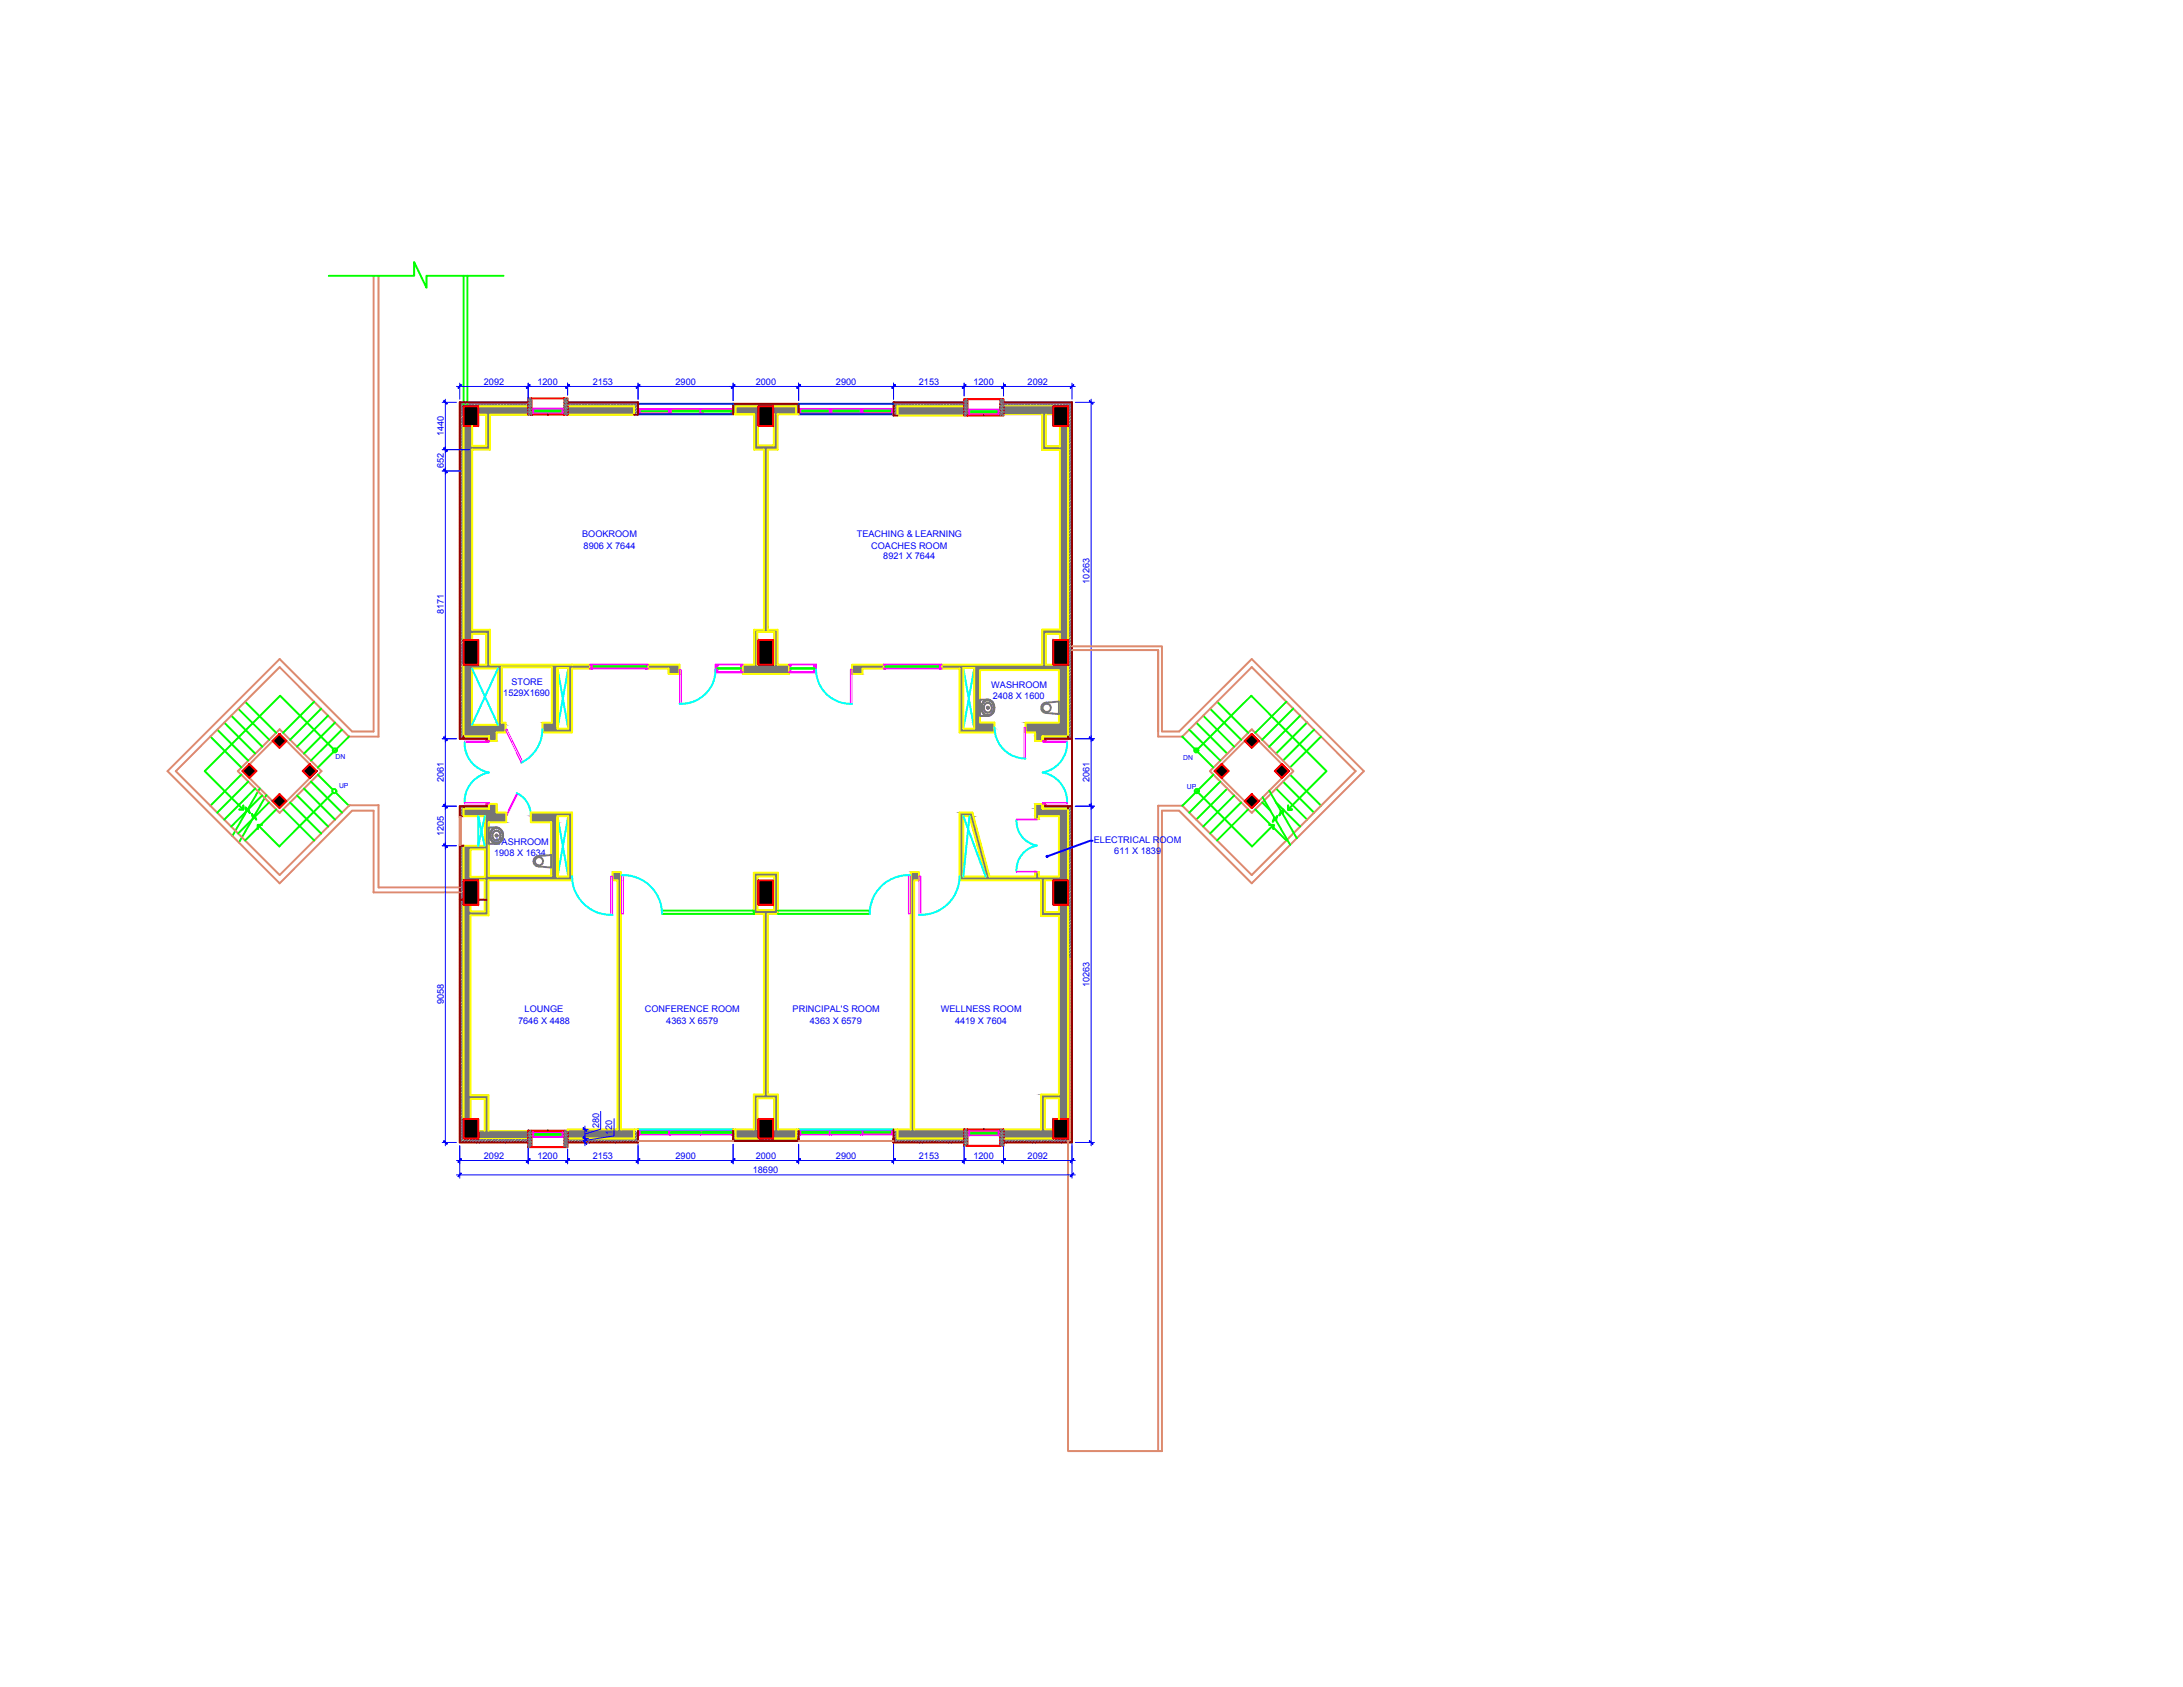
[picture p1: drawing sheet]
<svg xmlns="http://www.w3.org/2000/svg" width="279mm" height="216mm" viewBox="0 0 279 216" stroke-linecap="round" stroke-linejoin="round" font-family="sans-serif">
<defs><g id="words">
<g font-size="1.2" fill="#00f">
<text x="61.9" y="49.2">2092</text>
<text x="68.8" y="49.2">1200</text>
<text x="75.9" y="49.2">2153</text>
<text x="86.5" y="49.2">2900</text>
<text x="96.7" y="49.2">2000</text>
<text x="107" y="49.2">2900</text>
<text x="117.6" y="49.2">2153</text>
<text x="124.6" y="49.2">1200</text>
<text x="131.5" y="49.2">2092</text>
<text x="56.8" y="59.9" transform="rotate(-90 56.8 59.9)">652</text>
<text x="56.8" y="55.9" transform="rotate(-90 56.8 55.9)">1440</text>
<text x="74.5" y="68.8">BOOKROOM</text>
<text x="74.7" y="70.2">8906 X 7644</text>
<text x="109.7" y="68.8">TEACHING &amp; LEARNING</text>
<text x="111.5" y="70.2">COACHES ROOM</text>
<text x="113.1" y="71.6">8921 X 7644</text>
<text x="139.4" y="74.7" transform="rotate(-90 139.4 74.7)">10263</text>
<text x="56.8" y="78.6" transform="rotate(-90 56.8 78.6)">8171</text>
<text x="64.4" y="89.1">1529X1690</text>
<text x="65.4" y="87.7">STORE</text>
<text x="126.9" y="88.1">WASHROOM</text>
<text x="127.1" y="89.5">2408 X 1600</text>
<text x="56.8" y="100.1" transform="rotate(-90 56.8 100.1)">2061</text>
<text x="139.4" y="100.1" transform="rotate(-90 139.4 100.1)">2061</text>
<text x="56.8" y="107.1" transform="rotate(-90 56.8 107.1)">1205</text>
<text x="140" y="107.9">ELECTRICAL ROOM</text>
<text x="63.1" y="108.2">WASHROOM</text>
<text x="63.2" y="109.6">1908 X 1634</text>
<text x="142.6" y="109.3">611 X 1839</text>
<text x="56.8" y="128.5" transform="rotate(-90 56.8 128.5)">9058</text>
<text x="66.3" y="131">7646 X 4488</text>
<text x="67.1" y="129.6">LOUNGE</text>
<text x="82.5" y="129.6">CONFERENCE ROOM</text>
<text x="85.3" y="131">4363 X 6579</text>
<text x="101.5" y="129.6">PRINCIPAL'S ROOM</text>
<text x="103.7" y="131">4363 X 6579</text>
<text x="120.4" y="129.6">WELLNESS ROOM</text>
<text x="122.2" y="131">4419 X 7604</text>
<text x="139.4" y="126.4" transform="rotate(-90 139.4 126.4)">10263</text>
<text x="61.9" y="148.3">2092</text>
<text x="68.8" y="148.3">1200</text>
<text x="75.9" y="148.3">2153</text>
<text x="76.7" y="144.3" transform="rotate(-90 76.7 144.3)">280</text>
<text x="78.4" y="145.3" transform="rotate(-90 78.4 145.3)">120</text>
<text x="86.5" y="148.3">2900</text>
<text x="96.7" y="148.3">2000</text>
<text x="107" y="148.3">2900</text>
<text x="117.6" y="148.3">2153</text>
<text x="124.6" y="148.3">1200</text>
<text x="131.5" y="148.3">2092</text>
<text x="96.4" y="150.1">18690</text>
</g>
<g font-size=".9" fill="#00f">
<text x="42.9" y="97.1">DN</text>
<text x="43.4" y="100.8">UP</text>
<text x="151.4" y="97.3">DN</text>
<text x="151.9" y="101">UP</text>
</g>
</g></defs>
<!-- layer: A- Hatch (W) -->
<g fill="#767676" stroke="#767676" stroke-width=".13">
<path d="M72.5 85.1h3z"/>
<path d="M82.9 85.1h4.1z"/>
<path d="M109.1 85.1h4z"/>
<path d="M62.8 85.1h12.7z"/>
<path d="M122.8 93.7h4.5z"/>
<path d="M136.5 108.7l.2-.1v.1z"/>
<path d="M135.5 108.6h1.2l-.2 .1z"/>
<path d="M128.4 51.9l6.4 1.2v-1.2zM128.4 51.9l6.4 1.2h-6.4z"/>
<path d="M99 52l2.9 1v-1zM99 52l2.9 1h-2.9z"/>
<path d="M94.1 52l2.9 1 .1-1zM94.1 52l2.9 1h-2.9z"/>
<path d="M72.6 52l8.6 1.1v-1.1zM72.6 52l8.6 1.1h-8.6z"/>
<path d="M62.7 52l4.9 1.1v-1.1zM62.7 52l4.9 1.1h-4.9z"/>
<path d="M61.2 52l1.5 1.1v-1.1zM61.2 52l1.5 1.1h-1.5z"/>
<path d="M114.9 52l8.5 1.2v-1.2zM114.9 52l8.5 1.2h-8.5z"/>
<path d="M99 53l.5 4v-4zM99 53l.5 4h-.5z"/>
<path d="M96.5 53l.5 4v-4zM96.5 53l.5 4h-.5z"/>
<path d="M62.2 53.1l.5 4v-4zM62.2 53.1l.5 4h-.5z"/>
<path d="M59.3 54.5l1.1 2.6v-2.6zM59.3 54.5l1.1 2.6h-1.1z"/>
<path d="M135.7 54.5l1 2.6v-2.6zM135.7 54.5l1 2.6h-1z"/>
<path d="M133.4 53.1l.5 4v-4zM133.4 53.1l.5 4h-.5z"/>
<path d="M59.3 57.1l3.4 .4v-.4zM59.3 57.1l3.4 .4h-3.4z"/>
<path d="M96.5 57l3 .5v-.5zM96.5 57l3 .5h-3z"/>
<path d="M133.4 57.1l3.3 .5v-.5zM133.4 57.1l3.3 .5h-3.3z"/>
<path d="M135.7 57.6l1 23v-23zM135.7 57.6l1 23h-1z"/>
<path d="M59.3 57.5l1.1 23.1v-23.1zM59.3 57.5l1.1 23.1h-1.1z"/>
<path d="M97.8 57.5l.5 23.1v-23.1zM97.8 57.5l.5 23.1h-.5z"/>
<path d="M96.5 80.6l3 .3v-.3zM96.5 80.6l3 .3h-3z"/>
<path d="M133.4 80.6l3.3 .5v-.5zM133.4 80.6l3.3 .5h-3.3z"/>
<path d="M59.3 80.6l3.4 .5v-.5zM59.3 80.6l3.4 .5h-3.4z"/>
<path d="M59.3 81.1l1.1 .8v-.8zM59.3 81.1l1.1 .8h-1.1z"/>
<path d="M135.7 81.1l1 .8v-.8zM135.7 81.1l1 .8h-1z"/>
<path d="M99.1 80.9l.4 4.2v-4.2zM99.1 80.9l.4 4.2h-.4z"/>
<path d="M96.5 80.9l.4 4.2v-4.2zM96.5 80.9l.4 4.2h-.4z"/>
<path d="M62.2 81.1l.5 4v-4zM62.2 81.1l.5 4h-.5z"/>
<path d="M133.4 81.1l.5 4v-4zM133.4 81.1l.5 4h-.5z"/>
<path d="M72.5 85.1h3zM62.8 85.1h12.7zM62.7 85.1h12.8z"/>
<path d="M59.3 85.1h3.4zM59.3 85.1h3.4z"/>
<path d="M59.3 85.1l16.2 .3v-.3zM59.3 85.1l16.2 .3h-16.2z"/>
<path d="M120.5 85.1l16.2 .4v-.4zM120.5 85.1l16.2 .4h-16.2z"/>
<path d="M70.6 85.4l4.9 .1v-.1zM70.6 85.4l4.9 .1h-4.9z"/>
<path d="M72.7 85.5h2.8zM72.7 85.5h2.8h-2.8z"/>
<path d="M124.7 85.5h12zM124.7 85.5h12z"/>
<path d="M59.3 85.4l4.9 .1v-.1zM59.3 85.4l4.9 .1h-4.9z"/>
<path d="M70.6 85.5h.8zM70.6 85.5h.8z"/>
<path d="M120.5 85.5l2.8 .1v-.1zM120.5 85.5l2.8 .1h-2.8z"/>
<path d="M109.1 85.1l4 .5v-.5zM109.1 85.1l4 .5h-4z"/>
<path d="M82.9 85.1l4.1 .5v-.5zM82.9 85.1l4.1 .5h-4.1z"/>
<path d="M72.7 85.5l2.8 .1zM72.7 85.5l2.8 .1z"/>
<path d="M124.7 85.5l12 .3v-.3zM124.7 85.5l12 .3h-12z"/>
<path d="M109.1 85.6l1.3 .6v-.6zM109.1 85.6l1.3 .6h-1.3z"/>
<path d="M85.6 85.6l1.4 .6v-.6zM85.6 85.6l1.4 .6h-1.4z"/>
<path d="M95.1 85.1l5.9 1.1v-1.1zM95.1 85.1l5.9 1.1h-5.9z"/>
<path d="M124.7 85.8l.7 6.7v-6.7zM124.7 85.8l.7 6.7h-.7z"/>
<path d="M135.5 85.8l1.2 6.7v-6.7zM135.5 85.8l1.2 6.7h-1.2z"/>
<path d="M70.6 85.5l.8 7v-7zM70.6 85.5l.8 7h-.8z"/>
<path d="M63.7 85.5l.5 7v-7zM63.7 85.5l.5 7h-.5z"/>
<path d="M63.7 92.5l1 .3v-.3zM63.7 92.5l1 .3h-1z"/>
<path d="M59.3 85.5l1.1 7.3v-7.3zM59.3 85.5l1.1 7.3h-1.1z"/>
<path d="M124.7 92.5l2.6 .8v-.8zM124.7 92.5l2.6 .8h-2.6z"/>
<path d="M122.8 85.6l.5 7.7v-7.7zM122.8 85.6l.5 7.7h-.5z"/>
<path d="M72.7 85.6l.5 7.7v-7.7zM72.7 85.6l.5 7.7h-.5z"/>
<path d="M69.4 92.5l2 .8v-.8zM69.4 92.5l2 .8h-2z"/>
<path d="M122.8 93.3l4.5 .4v-.4zM122.8 93.3l4.5 .4h-4.5z"/>
<path d="M131.3 92.5l5.4 1.2v-1.2zM131.3 92.5l5.4 1.2h-5.4z"/>
<path d="M69.4 93.3l3.8 .4v-.4zM69.4 93.3l3.8 .4h-3.8z"/>
<path d="M59.3 92.8l5.4 .9v-.9zM59.3 92.8l5.4 .9h-5.4z"/>
<path d="M132.5 93.7l4.2 .5v-.5zM132.5 93.7l4.2 .5h-4.2z"/>
<path d="M59.3 93.7l4.3 .5v-.5zM59.3 93.7l4.3 .5h-4.3z"/>
<path d="M132.5 94.2l1 .6v-.6zM132.5 94.2l1 .6h-1z"/>
<path d="M62.6 94.2l1 .6v-.6zM62.6 94.2l1 .6h-1z"/>
<path d="M62.6 102.9h1zM62.6 102.9h1z"/>
<path d="M132.5 102.9l1 .6v-.6zM132.5 102.9l1 .6h-1z"/>
<path d="M62.6 102.9l1 .6v-.6zM62.6 102.9l1 .6h-1z"/>
<path d="M59.3 103.5l4.3 .5v-.5zM59.3 103.5l4.3 .5h-4.3z"/>
<path d="M122.8 104l1.8 .5-.1-.5zM122.8 104l1.8 .5h-1.8z"/>
<path d="M123.3 104.5h1.3zM123.3 104.5h1.3z"/>
<path d="M132.5 103.5l4.2 1v-1zM132.5 103.5l4.2 1h-4.2z"/>
<path d="M67.9 104l5.3 .5v-.5zM67.9 104l5.3 .5h-5.3z"/>
<path d="M59.3 104l5.5 .5v-.5zM59.3 104l5.5 .5h-5.5z"/>
<path d="M72.7 104.5h.5zM72.7 104.5h.5z"/>
<path d="M132.5 104.5l.5 .3v-.3zM132.5 104.5l.5 .3h-.5z"/>
<path d="M67.9 104.5l3.5 .7v-.7zM67.9 104.5l3.5 .7h-3.5z"/>
<path d="M62.1 104.5l2.7 .7v-.7zM62.1 104.5l2.7 .7h-2.7z"/>
<path d="M62.1 105.2l.4 3v-3zM62.1 105.2l.4 3h-.4z"/>
<path d="M135.5 104.5l1.2 4.1v-4.1zM135.5 104.5l1.2 4.1h-1.2z"/>
<path d="M135.5 108.6v.1h1zM135.5 108.7h1l-1 .3z"/>
<path d="M59.3 108.2l3.2 .5v-.5zM59.3 108.2l3.2 .5h-3.2z"/>
<path d="M136.5 108.7l.2 .3v-.3zM135.5 109l1-.3 .2 .3z"/>
<path d="M70.5 105.2l.9 6.9v-6.9zM70.5 105.2l.9 6.9h-.9z"/>
<path d="M62.1 108.7l.4 3.4v-3.4zM62.1 108.7l.4 3.4h-.4z"/>
<path d="M132.5 111.6l.5 .5v-.5zM132.5 111.6l.5 .5h-.5z"/>
<path d="M116.6 111.6l1 .5v-.5zM116.6 111.6l1 .5h-1z"/>
<path d="M72.7 104.5l.5 7.7v-7.7zM72.7 104.5l.5 7.7h-.5z"/>
<path d="M62.1 112.1l9.3 .1v-.1zM62.1 112.1l9.3 .1h-9.3z"/>
<path d="M135.5 109l1.2 3.2v-3.2zM135.5 109l1.2 3.2h-1.2z"/>
<path d="M132.5 112.1l.5 .1zM132.5 112.1l.5 .1z"/>
<path d="M124.1 104.5l2.5 7.7-2-7.7zM124.1 104.5l2.5 7.7h-.4z"/>
<path d="M122.8 104.5l.5 7.7v-7.7zM122.8 104.5l.5 7.7h-.5z"/>
<path d="M96.5 111.7l3.1 .5v-.5zM96.5 111.7l3.1 .5h-3.1z"/>
<path d="M62.1 112.2h11.1zM62.1 112.2h11.1z"/>
<path d="M59.3 108.7l.9 3.5v-3.5zM59.3 108.7l.9 3.5h-.9z"/>
<path d="M122.8 112.2l13.9 .5v-.5zM122.8 112.2l13.9 .5h-13.9z"/>
<path d="M59.3 112.2l13.9 .5v-.5zM59.3 112.2l13.9 .5h-13.9z"/>
<path d="M116.6 112.1l1 .6v-.6zM116.6 112.1l1 .6h-1z"/>
<path d="M78.4 111.6l1.1 1.1v-1.1zM78.4 111.6l1.1 1.1h-1.1z"/>
<path d="M99.1 112.2l.5 4.3v-4.3zM99.1 112.2l.5 4.3h-.5z"/>
<path d="M96.5 112.2l.4 4.3v-4.3zM96.5 112.2l.4 4.3h-.4z"/>
<path d="M59.3 115.8l.9 .8v-.8zM59.3 115.8l.9 .8h-.9z"/>
<path d="M62 112.7l.5 3.9v-3.9zM62 112.7l.5 3.9h-.5z"/>
<path d="M135.5 115.8l1.2 .9v-.9zM135.5 115.8l1.2 .9h-1.2z"/>
<path d="M133.2 112.7l.5 4v-4zM133.2 112.7l.5 4h-.5z"/>
<path d="M133.2 116.7l3.5 .3v-.3zM133.2 116.7l3.5 .3h-3.5z"/>
<path d="M116.6 112.7l.4 4.3v-4.3zM116.6 112.7l.4 4.3h-.4z"/>
<path d="M96.5 116.5l3.1 .5v-.5zM96.5 116.5l3.1 .5h-3.1z"/>
<path d="M59.3 116.6l3.2 .6v-.6zM59.3 116.6l3.2 .6h-3.2z"/>
<path d="M133.2 117l3.5 .2v-.2zM133.2 117l3.5 .2h-3.5z"/>
<path d="M97.8 117l.5 23.1v-23.1zM97.8 117l.5 23.1h-.5z"/>
<path d="M59.3 117.2l.9 23v-23zM59.3 117.2l.9 23h-.9z"/>
<path d="M96.5 140.1l3.1 .5v-.5zM96.5 140.1l3.1 .5h-3.1z"/>
<path d="M133.2 140.1l2.3 .5v-.5zM133.2 140.1l2.3 .5h-2.3z"/>
<path d="M59.3 140.2l3.2 .4v-.4zM59.3 140.2l3.2 .4h-3.2z"/>
<path d="M135.5 117.2l1.2 26v-26zM135.5 117.2l1.2 26h-1.2z"/>
<path d="M59.3 140.6l.9 2.6v-2.6zM59.3 140.6l.9 2.6h-.9z"/>
<path d="M133.2 140.6l.5 3.9v-3.9zM133.2 140.6l.5 3.9h-.5z"/>
<path d="M116.6 117l.4 27.5v-27.5zM116.6 117l.4 27.5h-.4z"/>
<path d="M99.1 140.6l.5 3.9v-3.9zM99.1 140.6l.5 3.9h-.5z"/>
<path d="M96.5 140.6l.4 3.9v-3.9zM96.5 140.6l.4 3.9h-.4z"/>
<path d="M79 112.7l.5 31.8v-31.8zM79 112.7l.5 31.8h-.5z"/>
<path d="M72.6 144.5l8.6 .2v-.2zM72.6 144.5l8.6 .2h-8.6z"/>
<path d="M62 140.6l.5 4.1v-4.1zM62 140.6l.5 4.1h-.5z"/>
<path d="M128.4 144.5l6.4 1.2v-1.2zM128.4 144.5l6.4 1.2h-6.4z"/>
<path d="M114.9 144.5l8.5 1.2v-1.2zM114.9 144.5l8.5 1.2h-8.5z"/>
<path d="M99.1 144.5l2.8 1.2v-1.2zM99.1 144.5l2.8 1.2h-2.9z"/>
<path d="M94.1 144.5l3 1.2v-1.2zM94.1 144.5l3 1.2h-3z"/>
<path d="M72.6 144.7l8.6 1v-1zM72.6 144.7l8.6 1h-8.6z"/>
<path d="M61.2 144.7l6.4 1v-1zM61.2 144.7l6.4 1h-6.4z"/>
</g>
<!-- layer: A- Hatch (S) -->
<g fill="none" stroke="#767676" stroke-width=".25">
<path d="M59 51.5l-.2 .1M59.3 51.5l-.5 .5M59.3 52.2l-.5 .5M59.3 52.6l-.5 .5M59.3 53l-.5 .5M59.3 53.4l-.5 .5M59.3 53.7l-.5 .5M59.3 54.1l-.5 .5M59.3 54.5l-.5 .5M59.3 54.8l-.5 .5M59.3 55.2l-.5 .5M59.3 55.6l-.5 .5"/>
<path d="M59.3 55.9l-.5 .5M59.3 56.3l-.5 .5M59.3 56.7l-.5 .5M59.3 57.1l-.5 .5M59.3 57.4l-.5 .5M59.3 57.8l-.5 .5M59.3 58.2l-.5 .5M59.3 58.5l-.5 .5M59.3 58.9l-.5 .5M59.3 59.3l-.5 .5M59.3 59.7l-.5 .4M59.7 51.5l-.9 .9"/>
<path d="M60.1 51.5l-.5 .5M60.5 51.5l-.6 .5M60.8 51.5l-.5 .5M61.2 51.5l-.5 .5M61.6 51.5l-.6 .5M61.9 51.5l-.5 .5M62.3 51.5l-.5 .5M62.7 51.5l-.5 .5M63 51.5l-.5 .5M63.4 51.5l-.5 .5M63.8 51.5l-.5 .5M64.2 51.5l-.6 .5"/>
<path d="M64.5 51.5l-.5 .5M64.9 51.5l-.5 .5M65.3 51.5l-.5 .5M65.6 51.5l-.5 .5M66 51.5l-.5 .5M66.4 51.5l-.5 .5M66.7 51.5l-.4 .5M67.1 51.5l-.5 .5M67.5 51.5l-.5 .5M67.6 51.7l-.2 .3M67.9 51l-.3 .3M68 53.1h.1"/>
<path d="M68 51.2l-.4 .4M68 51.6l-.4 .4M68 52l-.4 .4M68 52.3l-.4 .4M68 52.7l-.4 .4M72.3 51l-.1 .1M72.6 51l-.4 .5M72.6 51.4l-.4 .5M72.6 51.8l-.4 .4M72.6 52.2l-.4 .4M72.6 52.5l-.4 .5M72.6 52.9l-.1 .2"/>
<path d="M72.7 51.5h-.1M73 51.5l-.4 .4M73.4 51.5l-.5 .5M73.8 51.5l-.5 .5M74.2 51.5l-.5 .5M74.5 51.5l-.5 .5M74.9 51.5l-.5 .5M75.3 51.5l-.5 .5M75.6 51.5l-.5 .5M76 51.5l-.5 .5M76.4 51.5l-.5 .5M76.8 51.5l-.6 .5"/>
<path d="M77.1 51.5l-.5 .5M77.5 51.5l-.5 .5M77.9 51.5l-.5 .5M78.2 51.5l-.5 .5M78.6 51.5l-.5 .5M79 51.5l-.5 .5M79.4 51.5l-.6 .5M79.7 51.5l-.5 .5M80.1 51.5l-.5 .5M80.5 51.5l-.6 .5M80.8 51.5l-.5 .5M81.2 51.5l-.5 .5"/>
<path d="M81.6 51.5l-.5 .5M81.7 51.8l-.5 .5M81.7 52.1l-.5 .6M81.7 52.5l-.4 .4M81.7 52.9h-.1M94 51.7l-.2 .2M94.1 52.3l-.3 .3M94.1 52.6l-.2 .3M94.4 51.7l-.6 .5M94.7 51.7l-.3 .3M95.1 51.7l-.3 .3M95.5 51.7l-.4 .3"/>
<path d="M95.8 51.7l-.3 .3M96.2 51.7l-.3 .3M96.6 51.7l-.3 .3M97 51.7l-.4 .3M97.3 51.7l-.3 .3M97.7 51.7l-.3 .3M98.1 51.7l-.4 .3M98.4 51.7l-.3 .3M98.8 51.7l-.3 .3M99.2 51.7l-.3 .3M99.5 51.7l-.3 .3M99.9 51.7l-.3 .3"/>
<path d="M100.3 51.7l-.3 .3M100.7 51.7l-.3 .3M101 51.7l-.3 .3M101.4 51.7l-.3 .3M101.8 51.7l-.3 .3M102.2 51.7l-.4 .3M102.2 52l-.3 .3M102.2 52.4l-.3 .3M102.2 52.7l-.2 .2M114.6 51.5l-.2 .2M114.9 52.3l-.5 .5M114.9 52.7l-.3 .2"/>
<path d="M114.9 51.5l-.5 .6M115.3 51.5l-.9 .9M115.7 51.5l-.5 .5M116 51.5l-.5 .5M116.4 51.5l-.5 .5M116.8 51.5l-.5 .5M117.2 51.5l-.6 .5M117.5 51.5l-.5 .5M117.9 51.5l-.5 .5M118.3 51.5l-.5 .5M118.6 51.5l-.5 .5M119 51.5l-.5 .5"/>
<path d="M119.4 51.5l-.5 .5M119.7 51.5l-.4 .5M120.1 51.5l-.5 .5M120.5 51.5l-.5 .5M120.9 51.5l-.5 .5M121.2 51.5l-.5 .5M121.6 51.5l-.5 .5M122 51.5l-.5 .5M122.3 51.5l-.5 .5M122.7 51.5l-.5 .5M123.1 51.5l-.5 .5M123.4 51.6l-.4 .4"/>
<path d="M123.4 51.9l-.1 .1M123.8 51.1l-.4 .3M123.8 51.4l-.4 .4M123.8 51.8l-.4 .4M123.8 52.1l-.4 .4M123.8 52.5l-.4 .4M123.8 52.9l-.3 .3M128.2 51.1l-.2 .2M128.4 51.2l-.4 .4M128.4 51.6l-.4 .4M128.4 52l-.4 .4M128.4 52.3l-.4 .5"/>
<path d="M128.4 52.7l-.4 .4M128.4 53.1l-.1 .1M128.7 51.5l-.3 .2M129 51.5l-.5 .5M129.4 51.5l-.5 .5M129.8 51.5l-.6 .5M130.1 51.5l-.5 .5M130.5 51.5l-.5 .5M130.9 51.5l-.5 .5M131.2 51.5l-.5 .5M131.6 51.5l-.5 .5M132 51.5l-.5 .5"/>
<path d="M132.4 51.5l-.6 .5M132.7 51.5l-.5 .5M133.1 51.5l-.5 .5M133.5 51.5l-.6 .5M133.8 51.5l-.5 .5M134.2 51.5l-.5 .5M134.6 51.5l-.5 .5M134.9 51.5l-.4 .5M135.3 51.5l-.5 .5M135.7 51.5l-.5 .5M136.1 51.5l-.5 .5M136.4 51.5l-.5 .5"/>
<path d="M136.8 51.5l-.5 .5M137.2 51.5l-.5 .5M137.2 51.8l-.5 .5M137.2 52.2l-.5 .5M137.2 52.6l-.5 .5M137.2 53l-.5 .4M137.2 53.3l-.5 .5M137.2 53.7l-.5 .5M137.2 54.1l-.5 .5M137.2 54.4l-.5 .5M137.2 54.8l-.5 .5M137.2 55.2l-.5 .5"/>
<path d="M137.2 55.5l-.5 .5M137.2 55.9l-.5 .5M137.2 56.3l-.5 .5M137.2 56.7l-.5 .5M137.2 57l-.5 .5M137.2 57.4l-.5 .5M137.2 57.8l-.5 .5M137.2 58.1l-.5 .5M137.2 58.5l-.5 .5M137.2 58.9l-.5 .5M137.2 59.2l-.5 .5M137.2 59.6l-.5 .5"/>
<path d="M137.2 60l-.5 .5M59.3 60l-.5 .5M59.3 60.4l-.5 .5M59.3 60.8l-.5 .5M59.3 61.1l-.5 .5M59.3 61.5l-.5 .5M59.3 61.9l-.5 .5M59.3 62.2l-.5 .6M59.3 62.6l-.5 .5M59.3 63l-.5 .5M59.3 63.4l-.5 .5M59.3 63.7l-.5 .5"/>
<path d="M59.3 64.1l-.5 .5M59.3 64.5l-.5 .5M59.3 64.8l-.5 .5M59.3 65.2l-.5 .5M59.3 65.6l-.5 .5M59.3 65.9l-.5 .6M59.3 66.3l-.5 .5M59.3 66.7l-.5 .5M59.3 67.1l-.5 .5M59.3 67.4l-.5 .5M59.3 67.8l-.5 .5M59.3 68.2l-.5 .5"/>
<path d="M59.3 68.6l-.5 .5M59.3 68.9l-.5 .5M59.3 69.3l-.5 .5M59.3 69.7l-.5 .5M59.3 70l-.5 .5M59.3 70.4l-.5 .5M59.3 70.8l-.5 .5M59.3 71.1l-.5 .5M59.3 71.5l-.5 .5M59.3 71.9l-.5 .5M59.3 72.3l-.5 .5M59.3 72.6l-.5 .5"/>
<path d="M59.3 73l-.5 .5M59.3 73.4l-.5 .5M59.3 73.7l-.5 .5M59.3 74.1l-.5 .5M59.3 74.5l-.5 .5M59.3 74.8l-.5 .5M59.3 75.2l-.5 .5M59.3 75.6l-.5 .5M59.3 76l-.5 .5M59.3 76.3l-.5 .5M59.3 76.7l-.5 .5M59.3 77.1l-.5 .5"/>
<path d="M59.3 77.4l-.5 .5M59.3 77.8l-.5 .5M59.3 78.2l-.5 .5M59.3 78.6l-.5 .5M59.3 78.9l-.5 .5M59.3 79.3l-.5 .5M59.3 79.7l-.5 .5M137.2 60.4l-.5 .5M137.2 60.7l-.5 .5M137.2 61.1l-.5 .5M137.2 61.5l-.5 .5M137.2 61.8l-.5 .5"/>
<path d="M137.2 62.2l-.5 .5M137.2 62.6l-.5 .5M137.2 62.9l-.5 .6M137.2 63.3l-.5 .5M137.2 63.7l-.5 .5M137.2 64.1l-.5 .5M137.2 64.4l-.5 .5M137.2 64.8l-.5 .5M137.2 65.2l-.5 .5M137.2 65.5l-.5 .6M137.2 65.9l-.5 .5M137.2 66.3l-.5 .5"/>
<path d="M137.2 66.7l-.5 .5M137.2 67l-.5 .5M137.2 67.4l-.5 .5M137.2 67.8l-.5 .5M137.2 68.1l-.5 .5M137.2 68.5l-.5 .5M137.2 68.9l-.5 .5M137.2 69.3l-.5 .5M137.2 69.6l-.5 .5M137.2 70l-.5 .5M137.2 70.4l-.5 .5M137.2 70.7l-.5 .5"/>
<path d="M137.2 71.1l-.5 .5M137.2 71.5l-.5 .5M137.2 71.9l-.5 .4M137.2 72.2l-.5 .5M137.2 72.6l-.5 .5M137.2 73l-.5 .5M137.2 73.3l-.5 .5M137.2 73.7l-.5 .5M137.2 74.1l-.5 .5M137.2 74.4l-.5 .5M137.2 74.8l-.5 .5M137.2 75.2l-.5 .5"/>
<path d="M137.2 75.6l-.5 .5M137.2 75.9l-.5 .5M137.2 76.3l-.5 .5M137.2 76.7l-.5 .5M137.2 77l-.5 .5M137.2 77.4l-.5 .5M137.2 77.8l-.5 .5M137.2 78.1l-.5 .5M137.2 78.5l-.5 .5M137.2 78.9l-.5 .5M137.2 79.3l-.5 .5M137.2 79.6l-.5 .5"/>
<path d="M59.3 80l-.5 .5M59.3 80.4l-.5 .5M59.3 80.8l-.5 .5M59.3 81.1l-.5 .6M59.3 81.5l-.5 .5M59.3 81.9l-.5 .5M59.3 82.3l-.5 .5M59.3 82.6l-.5 .5M59.3 83l-.5 .5M59.3 83.4l-.5 .5M59.3 83.7l-.5 .6M59.3 84.1l-.5 .5"/>
<path d="M59.3 84.5l-.5 .5M59.3 84.9l-.5 .5M59.3 85.2l-.5 .5M59.3 85.6l-.5 .5M59.3 86l-.5 .5M59.3 86.3l-.5 .5M59.3 86.7l-.5 .5M59.3 87.1l-.5 .5M59.3 87.5l-.5 .5M59.3 87.8l-.5 .5M59.3 88.2l-.5 .5M59.3 88.6l-.5 .5"/>
<path d="M59.3 88.9l-.5 .5M59.3 89.3l-.5 .5M59.3 89.7l-.5 .5M59.3 90l-.5 .5M59.3 90.4l-.5 .5M59.3 90.8l-.5 .5M59.3 91.2l-.5 .5M59.3 91.5l-.5 .5M59.3 91.9l-.5 .5M59.3 92.3l-.5 .5M59.3 92.6l-.5 .5M59.3 93l-.5 .5"/>
<path d="M59.3 93.4l-.5 .5M59.3 93.8l-.5 .4M59.3 94.1l-.4 .4M59.6 94.2l-.3 .3M60 94.2l-.3 .3M60.3 94.2l-.3 .3M60.7 94.2l-.3 .3M61.1 94.2l-.3 .3M61.5 94.2l-.3 .3M61.8 94.2l-.3 .3M62.2 94.2l-.3 .3M62.6 94.2l-.3 .3"/>
<path d="M62.6 94.6l-.2 .2M133.7 94.2l-.2 .3M134.1 94.2l-.6 .6M134.5 94.2l-.3 .3M134.9 94.2l-.4 .3M135.2 94.2l-.3 .3M135.6 94.2l-.3 .3M136 94.2l-.4 .3M136.3 94.2l-.3 .3M137.2 93.7l-.8 .8M137.2 80l-.5 .5M137.2 80.4l-.5 .5"/>
<path d="M137.2 80.7l-.5 .6M137.2 81.1l-.5 .5M137.2 81.5l-.5 .5M137.2 81.9l-.5 .5M137.2 82.2l-.5 .5M137.2 82.6l-.5 .5M137.2 83l-.5 .5M137.2 83.3l-.5 .5M137.2 83.7l-.5 .5M137.2 84.1l-.5 .5M137.2 84.4l-.5 .6M137.2 84.8l-.5 .5"/>
<path d="M137.2 85.2l-.5 .5M137.2 85.6l-.5 .5M137.2 85.9l-.5 .5M137.2 86.3l-.5 .5M137.2 86.7l-.5 .5M137.2 87.1l-.5 .4M137.2 87.4l-.5 .5M137.2 87.8l-.5 .5M137.2 88.2l-.5 .5M137.2 88.5l-.5 .5M137.2 88.9l-.5 .5M137.2 89.3l-.5 .5"/>
<path d="M137.2 89.6l-.5 .5M137.2 90l-.5 .5M137.2 90.4l-.5 .5M137.2 90.8l-.5 .5M137.2 91.1l-.5 .5M137.2 91.5l-.5 .5M137.2 91.9l-.5 .5M137.2 92.2l-.5 .5M137.2 92.6l-.5 .5M137.2 93l-.5 .5M137.2 93.3l-.5 .5M137.2 94.1l-.4 .4"/>
<path d="M137.2 94.5h-.1M58.9 108.2l-.1 .1M59.2 103.2l-.4 .3M59.3 108.2l-.5 .5M59.3 103.8l-.5 .5M59.3 104.1l-.3 .4M59.3 108.6l-.5 .5M59.3 108.9l-.5 .5M59.3 109.3l-.5 .5M59.3 109.7l-.5 .5M59.3 110.1l-.5 .5M59.3 110.4l-.5 .5"/>
<path d="M59.3 110.8l-.5 .5M59.3 111.2l-.5 .5M59.3 111.5l-.5 .5M59.3 111.9l-.5 .5M59.3 112.3l-.5 .5M59.3 112.7l-.5 .4M59.3 113l-.5 .5M59.3 113.4l-.5 .5M59.3 113.8l-.5 .5M59.3 114.1l-.5 .5M59.3 116.7l-.5 .5M59.3 114.5l-.5 .5"/>
<path d="M59.3 114.9l-.5 .5M59.3 115.2l-.5 .6M59.3 115.6l-.5 .5M59.3 116l-.5 .5M59.3 116.4l-.5 .5M59.3 117.1l-.5 .5M59.3 117.5l-.5 .5M59.3 117.8l-.5 .6M59.3 118.2l-.5 .5M59.3 118.6l-.5 .5M59.3 118.9l-.5 .6M59.3 119.3l-.5 .5"/>
<path d="M59.3 119.7l-.5 .5M59.5 103.2l-.7 .7M59.9 103.2l-.3 .3M60.3 103.2l-.3 .3M60.7 103.2l-.4 .3M61 103.2l-.3 .3M61.4 103.2l-.3 .3M61.8 103.2l-.4 .3M62.1 103.2l-.3 .3M62.4 102.9l-.1 .2M62.6 103.1l-.4 .4M62.6 103.5h.1"/>
<path d="M133.6 102.9l-.1 .1M133.8 103.1l-.3 .3M134 103.2l-.3 .3M134.4 103.2l-.3 .3M134.8 103.2l-.3 .3M135.1 103.2l-.3 .3M135.5 103.2l-.3 .3M135.9 103.2l-.3 .3M136.3 103.2l-.3 .3M136.6 103.2l-.3 .3M137 103.2l-.3 .3M137.2 103.3l-.5 .6"/>
<path d="M137.2 103.7l-.5 .5M137.2 104.1l-.5 .5M137.2 104.5l-.5 .5M137.2 104.8l-.5 .5M137.2 105.2l-.5 .5M137.2 105.6l-.5 .5M137.2 106l-.5 .5M137.2 106.3l-.5 .5M137.2 106.7l-.5 .5M137.2 107.1l-.5 .5M137.2 107.4l-.5 .5M137.2 107.8l-.5 .5"/>
<path d="M137.2 108.2l-.5 .5M137.2 108.5l-.5 .5M137.2 108.9l-.5 .5M137.2 109.3l-.5 .5M137.2 109.7l-.5 .5M137.2 110l-.5 .5M137.2 110.4l-.5 .5M137.2 110.8l-.5 .5M137.2 111.1l-.5 .5M137.2 111.5l-.5 .5M137.2 111.9l-.5 .5M137.2 112.2l-.5 .5"/>
<path d="M137.2 112.6l-.5 .5M137.2 113l-.5 .5M137.2 113.4l-.5 .5M137.2 113.7l-.5 .5M137.2 114.1l-.5 .5M137.2 114.5l-.5 .5M137.2 114.8l-.5 .6M137.2 115.2l-.5 .5M137.2 115.6l-.5 .5M137.2 116l-.5 .5M137.2 116.3l-.5 .5M137.2 116.7l-.5 .5"/>
<path d="M137.2 117.1l-.5 .5M137.2 117.4l-.5 .5M137.2 117.8l-.5 .5M137.2 118.2l-.5 .5M137.2 118.5l-.5 .6M137.2 118.9l-.5 .5M137.2 119.3l-.5 .5M137.2 119.7l-.5 .5M59.3 120.1l-.5 .5M59.3 120.4l-.5 .5M59.3 120.8l-.5 .5M59.3 121.2l-.5 .5"/>
<path d="M59.3 121.6l-.5 .5M59.3 121.9l-.5 .5M59.3 122.3l-.5 .5M59.3 122.7l-.5 .5M59.3 123l-.5 .5M59.3 123.4l-.5 .5M59.3 123.8l-.5 .5M59.3 124.1l-.5 .5M59.3 124.5l-.5 .5M59.3 124.9l-.5 .5M59.3 125.3l-.5 .5M59.3 125.6l-.5 .5"/>
<path d="M59.3 126l-.5 .5M59.3 126.4l-.5 .5M59.3 126.7l-.5 .5M59.3 127.1l-.5 .5M59.3 127.5l-.5 .5M59.3 127.9l-.5 .4M59.3 128.2l-.5 .5M59.3 128.6l-.5 .5M59.3 129l-.5 .5M59.3 129.3l-.5 .5M59.3 129.7l-.5 .5M59.3 130.1l-.5 .5"/>
<path d="M59.3 130.4l-.5 .6M59.3 130.8l-.5 .5M59.3 131.2l-.5 .5M59.3 131.6l-.5 .5M59.3 131.9l-.5 .5M59.3 132.3l-.5 .5M59.3 132.7l-.5 .5M59.3 133l-.5 .5M59.3 133.4l-.5 .5M59.3 133.8l-.5 .5M59.3 134.1l-.5 .6M59.3 134.5l-.5 .5"/>
<path d="M59.3 134.9l-.5 .5M59.3 135.3l-.5 .5M59.3 135.6l-.5 .5M59.3 136l-.5 .5M59.3 136.4l-.5 .5M59.3 136.8l-.5 .5M59.3 137.1l-.5 .5M59.3 137.5l-.5 .5M59.3 137.9l-.5 .5M59.3 138.2l-.5 .5M59.3 138.6l-.5 .5M59.3 139l-.5 .5"/>
<path d="M59.3 139.3l-.5 .5M59.3 139.7l-.5 .5M137.2 120l-.5 .5M137.2 120.4l-.5 .5M137.2 120.8l-.5 .5M137.2 121.2l-.5 .4M137.2 121.5l-.5 .5M137.2 121.9l-.5 .5M137.2 122.3l-.5 .5M137.2 122.6l-.5 .5M137.2 123l-.5 .5M137.2 123.4l-.5 .5"/>
<path d="M137.2 123.7l-.5 .5M137.2 124.1l-.5 .5M137.2 124.5l-.5 .5M137.2 124.9l-.5 .5M137.2 125.2l-.5 .5M137.2 125.6l-.5 .5M137.2 126l-.5 .5M137.2 126.3l-.5 .5M137.2 126.7l-.5 .5M137.2 127.1l-.5 .5M137.2 127.4l-.5 .5M137.2 127.8l-.5 .5"/>
<path d="M137.2 128.2l-.5 .5M137.2 128.6l-.5 .5M137.2 128.9l-.5 .5M137.2 129.3l-.5 .5M137.2 129.7l-.5 .5M137.2 130l-.5 .5M137.2 130.4l-.5 .5M137.2 130.8l-.5 .5M137.2 131.1l-.5 .5M137.2 131.5l-.5 .5M137.2 131.9l-.5 .5M137.2 132.3l-.5 .5"/>
<path d="M137.2 132.6l-.5 .5M137.2 133l-.5 .5M137.2 133.4l-.5 .5M137.2 133.7l-.5 .6M137.2 134.1l-.5 .5M137.2 134.5l-.5 .5M137.2 134.9l-.5 .5M137.2 135.2l-.5 .5M137.2 135.6l-.5 .5M137.2 136l-.5 .5M137.2 136.3l-.5 .5M137.2 136.7l-.5 .5"/>
<path d="M137.2 137.1l-.5 .5M137.2 137.4l-.5 .6M137.2 137.8l-.5 .5M137.2 138.2l-.5 .5M137.2 138.6l-.5 .5M137.2 138.9l-.5 .5M137.2 139.3l-.5 .5M137.2 139.7l-.5 .5M59.3 140.1l-.5 .5M59.3 140.5l-.5 .5M59.3 140.8l-.5 .5M59.3 141.2l-.5 .5"/>
<path d="M59.3 141.6l-.5 .5M59.3 141.9l-.5 .5M59.3 142.3l-.5 .5M59.3 142.7l-.5 .5M59.3 143.1l-.5 .4M59.3 143.4l-.5 .5M59.3 143.8l-.5 .5M59.3 144.2l-.5 .5M59.3 144.5l-.5 .5M59.3 144.9l-.5 .5M59.3 145.3l-.5 .5M59.3 145.6l-.5 .5"/>
<path d="M59.6 145.7l-.5 .5M60 145.7l-.5 .5M60.4 145.7l-.5 .5M60.7 145.7l-.5 .5M61.1 145.7l-.5 .5M61.5 145.7l-.5 .5M61.9 145.7l-.5 .5M62.2 145.7l-.5 .5M62.6 145.7l-.5 .5M63 145.7l-.5 .5M63.4 145.7l-.6 .5M63.7 145.7l-.5 .5"/>
<path d="M64.1 145.7l-.5 .5M64.5 145.7l-.6 .5M64.8 145.7l-.5 .5M65.2 145.7l-.5 .5M65.6 145.7l-.5 .5M65.9 145.7l-.5 .5M66.3 145.7l-.5 .5M66.7 145.7l-.5 .5M67.1 145.7l-.6 .5M67.4 145.7l-.5 .5M67.6 145.9l-.3 .3M67.9 144.7l-.3 .3"/>
<path d="M68 145l-.4 .4M68 145.4l-.4 .4M68 145.7l-.4 .4M68 146.1l-.4 .4M68 146.5l-.3 .3M72.4 144.7l-.2 .2M72.6 144.8l-.4 .4M72.6 145.2l-.4 .4M72.6 145.6l-.4 .4M72.6 145.9l-.4 .5M72.6 146.3l-.4 .4M72.6 146.7l-.1 .1"/>
<path d="M73 145.7l-.4 .4M73.3 145.7l-.4 .5M73.7 145.7l-.5 .5M74.1 145.7l-.5 .5M74.5 145.7l-.5 .5M74.8 145.7l-.5 .5M75.2 145.7l-.5 .5M75.6 145.7l-.5 .5M75.9 145.7l-.5 .5M76.3 145.7l-.5 .5M76.7 145.7l-.5 .5M77 145.7l-.4 .5"/>
<path d="M77.4 145.7l-.5 .5M77.8 145.7l-.5 .5M78.2 145.7l-.5 .5M78.5 145.7l-.5 .5M78.9 145.7l-.5 .5M79.3 145.7l-.5 .5M79.7 145.7l-.6 .5M80 145.7l-.5 .5M80.4 145.7l-.5 .5M80.8 145.7l-.5 .5M81.3 144.8l-.1 .1M81.7 144.8l-.5 .5"/>
<path d="M81.7 145.2l-1.1 1M81.7 145.6l-.7 .6M81.7 145.9l-.3 .3M93.9 144.8l-.1 .1M94.1 144.9l-.3 .4M94.1 145.3l-.3 .3M94.1 145.7l-.3 .3M94.5 145.7l-.4 .3M94.8 145.7l-.3 .3M95.2 145.7l-.3 .3M95.6 145.7l-.3 .3M96 145.7l-.4 .3"/>
<path d="M96.3 145.7l-.3 .3M96.7 145.7l-.3 .3M97.1 145.7l-.3 .3M97.5 145.7l-.4 .3M97.8 145.7l-.3 .3M98.2 145.7l-.3 .3M98.6 145.7l-.4 .3M98.9 145.7l-.3 .3M99.3 145.7l-.3 .3M99.7 145.7l-.3 .3M100 145.7l-.3 .3M100.4 145.7l-.3 .3"/>
<path d="M100.8 145.7l-.3 .3M101.2 145.7l-.4 .3M101.5 145.7l-.3 .3M102.1 144.8l-.2 .2M102.2 145l-.3 .3M102.2 145.4l-.6 .6M102.2 145.8l-.3 .2M114.7 144.8l-.3 .3M114.9 145l-.5 .5M114.9 145.3l-.5 .5M114.9 145.7l-.5 .5M115.2 145.7l-.5 .5"/>
<path d="M115.6 145.7l-.5 .5M116 145.7l-.5 .5M116.4 145.7l-.6 .5M116.7 145.7l-.5 .5M117.1 145.7l-.5 .5M117.5 145.7l-.6 .5M117.8 145.7l-.5 .5M118.2 145.7l-.5 .5M118.6 145.7l-.5 .5M118.9 145.7l-.5 .5M119.3 145.7l-.5 .5M119.7 145.7l-.5 .5"/>
<path d="M120.1 145.7l-.6 .5M120.4 145.7l-.5 .5M120.8 145.7l-.5 .5M121.2 145.7l-.5 .5M121.5 145.7l-.5 .5M121.9 145.7l-.5 .5M122.3 145.7l-.5 .5M122.6 145.7l-.4 .5M123 145.7l-.5 .5M123.4 145.7l-.5 .5M123.4 146.1l-.1 .1M123.7 144.5l-.3 .3"/>
<path d="M123.8 144.8l-.4 .4M123.8 145.2l-.4 .4M123.8 145.5l-.4 .5M123.8 145.9l-.4 .4M123.8 146.3l-.3 .3M128.1 144.5l-.1 .2M128.4 144.6l-.4 .4M128.4 145l-.4 .4M128.4 145.4l-.4 .4M128.4 145.7l-.4 .4M128.4 146.1l-.4 .4M128.4 146.5l-.1 .1"/>
<path d="M128.6 145.7l-.2 .2M128.9 145.7l-.5 .5M129.3 145.7l-.5 .5M129.7 145.7l-.5 .5M130 145.7l-.4 .5M130.4 145.7l-.5 .5M130.8 145.7l-.5 .5M131.2 145.7l-.5 .5M131.6 145.7l-.6 .5M131.9 145.7l-.5 .5M132.3 145.7l-.5 .5M132.7 145.7l-.6 .5"/>
<path d="M133 145.7l-.5 .5M133.4 145.7l-.5 .5M133.8 145.7l-.5 .5M134.1 145.7l-.5 .5M134.5 145.7l-.5 .5M134.9 145.7l-.5 .5M135.3 145.7l-.6 .5M135.6 145.7l-.5 .5M136 145.7l-.5 .5M136.4 145.7l-.6 .5M137.2 145.2l-1 1M137.2 145.6l-.6 .6"/>
<path d="M137.2 140.1l-.5 .5M137.2 140.4l-.5 .5M137.2 140.8l-.5 .5M137.2 141.2l-.5 .5M137.2 141.5l-.5 .5M137.2 141.9l-.5 .5M137.2 142.3l-.5 .5M137.2 142.6l-.5 .5M137.2 143l-.5 .5M137.2 143.4l-.5 .5M137.2 143.8l-.5 .5M137.2 144.1l-.5 .5"/>
<path d="M137.2 144.5l-.5 .5M137.2 144.9l-.5 .5M137.2 146l-.2 .2"/>
</g>
<!-- layer: A- Stairs (riser or tread) -->
<g fill="none" stroke="#0f0" stroke-width=".25">
<path d="M42.1 35.3h10.9v-1.8l1.6 3.3v-1.5h9.9M59.3 35.3v16.5M59.8 35.3v16.5M26.9 94.3l4 3.9M27.8 93.4l4 3.9M28.7 92.5l4 3.9M29.6 91.6l4 4M30.5 90.7l4 4M30.9 99.1l-4 4M31.4 89.8l3.9 4M40.2 89.8l-4 4M40.7 99.1l4 4"/>
<path d="M41.1 90.7l-4 4M42 91.6l-4 4M42.9 96l-7-7-9.7 9.7 4.9 4.9v-.5v.5h-.5h.5M42.9 92.5l-4 3.9M43.8 93.4l-4 3.9M44.7 94.3l-4 3.9M151.3 94.3l4 3.9M152.2 93.4l4 3.9M153.1 92.5l4 3.9M153.1 96l7-7 9.7 9.7-4.9 4.9M154 91.6l4 4M154.9 90.7l4 4"/>
<path d="M155.3 99.1l-4 4M155.8 89.8l3.9 4M164.6 89.8l-3.9 4M165.1 99.1l4 4M165.5 90.7l-4 4M166.4 91.6l-4 4M167.3 92.5l-4 3.9M168.2 93.4l-4 3.9M169.1 94.3l-4 3.9M31.8 100l-4 4M32.7 100.9l-4 4M33.3 100.9l-1.5 2.6 .2 .6-.6-.8 .1 .6-1.8 3.1"/>
<path d="M33.5 101.8l-3.9 4M34.1 101.7l-1.5 2.6 .2 .6-.6-.7 .2 .5-1.8 3.1M34.4 102.7l-3.9 4M35.3 103.6l-3.9 4M36.2 103.6l4 4M37.1 102.7l4 4M38 101.8l4 4M38.9 100.9l4 4M39.8 100l4 4M42.8 101.3l-7 7-2.8-2.7h.5h-.5v.5v-.5M153.2 101.3l7.1 7 2.7-2.7M156.2 100l-4 4"/>
<path d="M157.1 100.9l-4 4M158 101.8l-4 4M158.9 102.7l-4 4M159.7 103.6l-3.9 4M160.7 103.6l3.9 4M161.5 102.7l1.1 1.1M161.6 102l1.5 2.6-.2 .6 .6-.8-.2 .6 1.8 3.1M162.5 101.2l1.4 2.6-.2 .6 .6-.8-.1 .6 1.8 3.1M162.5 105.6h.5v.5v-.5zM163.3 102.7l3.1 3.1M163.3 100.9l4 4M163.4 104.5v.1"/>
<path d="M164.2 100l4 4M164.9 103.1v.5h.5h-.5z"/>
<circle cx="42.9" cy="96" r=".26"/>
<circle cx="153.1" cy="96" r=".26"/>
<circle cx="42.8" cy="101.2" r=".26"/>
<circle cx="153.2" cy="101.2" r=".26"/>
</g>
<!-- layer: A- ELE-LVL4 -->
<g fill="none" stroke="#dd8a6e" stroke-width=".25">
<path d="M47.8 35.3v58.3h-2.7l-9.3-9.3-14.4 14.4 14.4 14.3 9.3-9.2h2.7v10.4h11M48.5 35.3v59h-3.8l-8.9-8.9-13.3 13.3 13.3 13.3 8.9-8.9h3.8v10.5h10.3M35.8 93.9l4.7 4.8-4.7 4.7-4.7-4.7zM35.8 93.3l5.3 5.4-5.3 5.3-5.4-5.3zM137.2 82.7h11.5v10.9h2.2l9.3-9.3 14.4 14.4-14.4 14.3-9.3-9.2h-2.2v81.9h-12v-39.5M137.2 83.2h11v11.1h3.1l8.9-8.9 13.3 13.3-13.3 13.3-8.9-8.9h-3.1v82.6M154.9 98.7l5.3-5.4 5.3 5.4-5.3 5.3zM155.4 98.7l4.8-4.8 4.8 4.8-4.8 4.7zM58.8 104.6h.2v3.5h-.2zM136.9 122.7v.1M136.9 123v.2M136.9 123.4v.2"/>
<path d="M136.9 123.8v.2M136.9 124.1v.3M136.9 124.5v.3M136.9 124.9v.3M136.9 125.3v.3M136.9 125.7v.3M136.9 126.1v.3M136.9 126.5v.3M136.9 126.9v.3M136.9 127.3v.2M136.9 127.7v.2M136.9 128.1v.2"/>
<path d="M136.9 128.5v.2M136.9 128.9v.2M136.9 129.3v.2M136.9 129.6v.3M136.9 130v.3M136.9 130.4v.3M136.9 130.8v.3M136.9 131.2v.3M136.9 131.6v.3M136.9 132v.3M136.9 132.4v.3M136.9 132.8v.2"/>
<path d="M136.9 133.2v.2M136.9 133.6v.2M136.9 134v.2M136.9 134.4v.2M136.9 134.8v.2M136.9 135.1v.3M136.9 135.5v.3M136.9 135.9v.3M136.9 136.3v.3M136.9 136.7v.3M136.9 137.1v.3M136.9 137.5v.3"/>
<path d="M136.9 137.9v.3M136.9 138.3v.2M136.9 138.7v.3M136.9 139.1v.2M136.9 139.5v.2M136.9 139.9v.2M81.7 146h12.1M102.2 146h12.2M136.7 146.2v.2M136.9 145.8v.1h-.2v.3M136.9 140.3v.2M136.9 140.6v.3"/>
<path d="M136.9 141v.3M136.9 141.4v.3M136.9 141.8v.3M136.9 142.2v.3M136.9 142.6v.3M136.9 143v.3M136.9 143.4v.3M136.9 143.8v.3M136.9 144.2v.3M136.9 144.6v.2M136.9 145v.2M136.9 145.4v.2"/>
</g>
<!-- layer: A- Hatch (W) -->
<g fill="#fff" stroke="#fff" stroke-width=".13">
<path d="M153.1 96.3h.1z"/>
<path d="M153.1 101.5h.1z"/>
<path d="M42.8 101.5h.1z"/>
<path d="M153.1 95.8h.1zM153.1 95.8h.1z"/>
<path d="M42.8 95.8h.1zM42.8 95.8h.1z"/>
<path d="M153.1 95.8h.1zM153 95.8h.2z"/>
<path d="M42.8 95.8h.1zM42.8 95.8h.1z"/>
<path d="M153 95.8h.2zM153 95.8h.2z"/>
<path d="M42.8 95.8h.2zM42.8 95.8h.2z"/>
<path d="M153 95.8h.2zM153 95.8h.2z"/>
<path d="M42.8 95.8h.2zM42.8 95.8h.2z"/>
<path d="M153 95.8l.3 .1zM153 95.8l.3 .1z"/>
<path d="M42.7 95.8l.3 .1zM42.7 95.8l.3 .1z"/>
<path d="M153 95.9h.3zM153 95.9h.3z"/>
<path d="M42.7 95.9h.3zM42.7 95.9h.3z"/>
<path d="M153 95.9h.3zM153 95.9h.3z"/>
<path d="M42.7 95.9h.4zM42.7 95.9h.4z"/>
<path d="M153 95.9h.3zM153 95.9h.3z"/>
<path d="M42.7 95.9h.4zM42.7 95.9h.4z"/>
<path d="M152.9 95.9h.4zM152.9 95.9h.4z"/>
<path d="M42.7 95.9h.4zM42.7 95.9h.4z"/>
<path d="M152.9 95.9h.5zM152.9 95.9h.5z"/>
<path d="M42.7 95.9h.4zM42.7 95.9h.4z"/>
<path d="M152.9 95.9l.5 .1zM152.9 95.9l.5 .1z"/>
<path d="M42.6 95.9l.5 .1zM42.6 95.9l.5 .1z"/>
<path d="M152.9 96h.5zM152.9 96h.5z"/>
<path d="M42.6 96h.5zM42.6 96h.5z"/>
<path d="M152.9 96h.5zM152.9 96h.5z"/>
<path d="M42.6 96h.5zM42.6 96h.5z"/>
<path d="M152.9 96h.5zM152.9 96h.5z"/>
<path d="M42.6 96h.5zM42.6 96h.5z"/>
<path d="M152.9 96h.5zM152.9 96h.5z"/>
<path d="M42.6 96h.5zM42.6 96h.5z"/>
<path d="M152.9 96l.5 .1zM152.9 96l.5 .1z"/>
<path d="M42.6 96l.5 .1zM42.6 96l.5 .1z"/>
<path d="M152.9 96.1h.5zM152.9 96.1h.5z"/>
<path d="M42.6 96.1h.5zM42.6 96.1h.5z"/>
<path d="M152.9 96.1h.5zM152.9 96.1h.5z"/>
<path d="M42.6 96.1h.5zM42.6 96.1h.5z"/>
<path d="M152.9 96.1h.5zM152.9 96.1l.5 .1z"/>
<path d="M42.6 96.1h.5zM42.6 96.1l.5 .1z"/>
<path d="M152.9 96.2h.5zM152.9 96.2h.5z"/>
<path d="M42.6 96.2h.5zM42.6 96.2h.5z"/>
<path d="M152.9 96.2h.5zM152.9 96.2h.4z"/>
<path d="M42.6 96.2h.5zM42.6 96.2h.5z"/>
<path d="M152.9 96.2h.4zM152.9 96.2h.4z"/>
<path d="M42.7 96.2h.4zM42.7 96.2h.4z"/>
<path d="M152.9 96.2h.4zM152.9 96.2h.4z"/>
<path d="M42.7 96.2h.4zM42.7 96.2h.4z"/>
<path d="M153 96.2h.3zM153 96.2l.3 .1z"/>
<path d="M42.7 96.2h.4zM42.7 96.2l.3 .1z"/>
<path d="M153 96.3h.3zM153 96.3h.3z"/>
<path d="M42.7 96.3h.3zM42.7 96.3h.3z"/>
<path d="M153 96.3h.3zM153 96.3h.2z"/>
<path d="M42.7 96.3h.3zM42.7 96.3h.3z"/>
<path d="M153 96.3h.2zM153 96.3h.2z"/>
<path d="M42.7 96.3h.3zM42.7 96.3h.3z"/>
<path d="M153 96.3h.2zM153 96.3h.2z"/>
<path d="M42.8 96.3h.2zM42.8 96.3h.1z"/>
<path d="M153 96.3h.2zM153 96.3h.2z"/>
<path d="M42.8 96.3h.1zM42.8 96.3h.1z"/>
<path d="M42.8 96.3h.1zM42.8 96.3h.1z"/>
<path d="M42.8 96.3h.1zM42.8 96.3h.1z"/>
<path d="M153.1 101h.1zM153.1 101h.1z"/>
<path d="M42.8 101h.1zM42.8 101h.1z"/>
<path d="M153.1 101h.2zM153.1 101h.2z"/>
<path d="M42.8 101h.1zM42.7 101h.2z"/>
<path d="M153.1 101h.2zM153.1 101h.2z"/>
<path d="M42.7 101h.2zM42.7 101h.2z"/>
<path d="M153.1 101h.2zM153.1 101h.2z"/>
<path d="M42.7 101h.2zM42.7 101h.2z"/>
<path d="M153.1 101h.2zM153.1 101h.2z"/>
<path d="M42.7 101h.2zM42.7 101h.2z"/>
<path d="M153 101l.4 .1zM153 101.1h.4z"/>
<path d="M42.7 101l.3 .1zM42.7 101l.3 .1z"/>
<path d="M153 101.1h.4zM153 101.1h.4z"/>
<path d="M42.6 101.1h.4zM42.6 101.1h.4z"/>
<path d="M153 101.1h.4zM153 101.1h.4z"/>
<path d="M42.6 101.1h.4zM42.6 101.1h.4z"/>
<path d="M153 101.1h.4zM153 101.1h.4z"/>
<path d="M42.6 101.1h.4zM42.6 101.1h.4z"/>
<path d="M153 101.1h.4zM153 101.1h.4z"/>
<path d="M42.6 101.1h.4zM42.6 101.1h.4z"/>
<path d="M153 101.1h.4zM153 101.1h.4z"/>
<path d="M42.6 101.1h.5zM42.6 101.1h.5z"/>
<path d="M153 101.1l.4 .1zM153 101.1l.4 .1z"/>
<path d="M42.6 101.1l.5 .1zM42.6 101.1l.5 .1z"/>
<path d="M152.9 101.2h.5zM152.9 101.2h.5z"/>
<path d="M42.6 101.2h.5zM42.6 101.2h.5z"/>
<path d="M152.9 101.2h.5zM152.9 101.2h.5z"/>
<path d="M42.6 101.2h.5zM42.6 101.2h.5z"/>
<path d="M152.9 101.2l.5 .1zM152.9 101.2l.5 .1z"/>
<path d="M42.5 101.2l.6 .1zM42.5 101.2l.6 .1z"/>
<path d="M152.9 101.3h.5zM152.9 101.3h.5z"/>
<path d="M42.5 101.3h.6zM42.5 101.3h.6z"/>
<path d="M152.9 101.3h.5zM152.9 101.3h.5z"/>
<path d="M42.5 101.3h.6zM42.5 101.3h.6z"/>
<path d="M152.9 101.3h.5zM152.9 101.3h.5z"/>
<path d="M42.6 101.3h.5zM42.6 101.3h.5z"/>
<path d="M152.9 101.3h.5zM152.9 101.3h.5z"/>
<path d="M42.6 101.3h.5zM42.6 101.3h.5z"/>
<path d="M153 101.3l.4 .1zM153 101.3l.4 .1z"/>
<path d="M42.6 101.3h.5zM42.6 101.3l.4 .1z"/>
<path d="M153 101.4h.4zM153 101.4h.4z"/>
<path d="M42.6 101.4h.4zM42.6 101.4h.4z"/>
<path d="M153 101.4h.4zM153 101.4h.4z"/>
<path d="M42.6 101.4h.4zM42.6 101.4h.4z"/>
<path d="M153 101.4h.4zM153 101.4h.4z"/>
<path d="M42.6 101.4h.4zM42.6 101.4h.4z"/>
<path d="M153 101.4h.4zM153 101.4h.4z"/>
<path d="M42.6 101.4h.4zM42.6 101.4h.4z"/>
<path d="M153 101.4h.4zM153 101.4l.3 .1z"/>
<path d="M42.6 101.4h.4zM42.6 101.4l.3 .1z"/>
<path d="M153 101.5h.3zM153 101.5h.3z"/>
<path d="M42.7 101.5h.2zM42.7 101.5h.2z"/>
<path d="M153.1 101.5h.2zM153.1 101.5h.2z"/>
<path d="M42.7 101.5h.2zM42.7 101.5h.2z"/>
<path d="M153.1 101.5h.2zM153.1 101.5h.2z"/>
<path d="M42.7 101.5h.2zM42.7 101.5h.2z"/>
<path d="M153.1 101.5h.2zM153.1 101.5h.1z"/>
<path d="M42.7 101.5h.2zM42.7 101.5h.2z"/>
</g>
<!-- layer: A- Glazing frame -->
<g fill="none" stroke="#f0f" stroke-width=".25">
<path d="M68 52.3h4.2M68 52.9h4.2M68.2 52.3v.6M72 52.3v.6M81.7 52.9h12.1M81.7 52.4h12.1M81.9 52.4v.5M85.6 52.4v.5M85.9 52.4v.5M89.6 52.4v.5M89.9 52.4v.5M93.6 52.4v.5"/>
<path d="M102.2 52.3h12.2M102.2 52.9h12.2M102.4 52.3v.6M106.2 52.3v.6M106.4 52.3v.6M110.2 52.3v.6M110.4 52.3v.6M114.2 52.3v.6M123.8 52.4h4.2M123.8 53h4.2M124 52.4v.6M127.8 52.4v.6"/>
<path d="M75.5 85.1h.2v.5h-.2M75.7 85.1h7M75.7 85.6h7M82.9 85.1h-.2v.5h.2M91.8 85.1v.9M94.8 85.1v.9M95.1 85.1h-3.5v.9h3.5M101 85.1h3.4v.9h-3.4M101.2 85.1v.9M104.2 85.1v.9M113.1 85.1h.2v.5h-.2M113.3 85.1h7"/>
<path d="M113.3 85.6h7M120.5 85.1h-.2v.5h.2M68 145.5h4.2M68 144.9h4.2M68.2 144.9v.6M72 144.9v.6M81.7 145.2h12.1M81.7 144.7h12.1M81.9 144.7v.5M85.6 144.7v.5M85.9 144.7v.5M89.6 144.7v.5"/>
<path d="M89.9 144.7v.5M93.6 144.7v.5M102.2 145.2h12.2M102.2 144.7h12.2M102.4 144.7v.5M106.2 144.7v.5M106.4 144.7v.5M110.2 144.7v.5M110.4 144.7v.5M114.2 144.7v.5M123.8 145.3h4.2M123.8 144.8h4.2"/>
<path d="M124 144.8v.5M127.8 144.8v.5"/>
</g>
<!-- layer: A- Glazing glass -->
<g fill="none" stroke="#0f0" stroke-width=".25">
<path d="M68.2 52.7h3.8M68.2 52.5h3.8M81.9 52.7h3.7M81.9 52.6h3.7M85.9 52.7h3.7M85.9 52.6h3.7M89.9 52.7h3.7M89.9 52.6h3.7M102.4 52.7h3.8M102.4 52.5h3.8M106.4 52.7h3.8M106.4 52.5h3.8"/>
<path d="M110.4 52.7h3.8M110.4 52.5h3.8M124 52.6h3.8M124 52.8h3.8M75.7 85.3h7M75.7 85.4h7M91.8 85.6h3M91.8 85.5h3M101.2 85.6h3M101.2 85.5h3M113.3 85.3h7M113.3 85.4h7"/>
<path d="M84.7 116.5h11.8v.5h-11.8zM99.6 116.5h11.7v.5h-11.7M68.2 145.2h3.8M68.2 145.1h3.8M81.9 145h3.7M81.9 144.9h3.7M85.9 145h3.7M85.9 144.9h3.7M89.9 145h3.7M89.9 144.9h3.7M102.4 145h3.8M102.4 144.9h3.8"/>
<path d="M106.4 145h3.8M106.4 144.9h3.8M110.4 145h3.8M110.4 144.9h3.8M124 145.1h3.8M124 145h3.8"/>
</g>
<!-- layer: A- Door -->
<g fill="none" stroke="#f0f" stroke-width=".13">
<path d="M59.5 94.8h3.1v.2h-3.1zM66.9 97.5l-2-4.2-.2 .1 2 4.2M87 85.7h.2v4.4h-.2zM108.8 85.7h.3v4.4h-.3zM131.1 93.1h.2v4h-.2zM133.5 94.8h3.1v.2h-3.1zM59.5 102.7h3.1v.2h-3.1zM66.1 101.5l-1.3 2.8h.1l1.4-2.7M78.2 112.1h.2v5h-.2zM79.5 112h.3v5h-.3zM116.3 112h.2v5h-.2zM117.6 112.1h.3v5h-.3z"/>
<path d="M130.1 111.5h2.6v.1h-2.6zM130.1 104.8h2.6v.1h-2.6zM132.5 104.8h.1M132.5 111.6h.1M133.5 102.7h3.1v.2h-3.1z"/>
</g>
<!-- layer: A- Hidden -->
<g fill="none" stroke="#0ff" stroke-width=".25">
<path d="M59.5 95a3.8 3.8 0 0 0 3.1 3.9 3.8 3.8 0 0 0-3.1 3.8M60.4 85.5l3.3 7.3M63.7 85.5l-3.3 7.3M69.4 93.3a4.8 4.8 0 0 1-2.7 4.3M71.4 85.5l1.3 7.8M72.7 85.5l-1.3 7.8M91.6 85.7a4.4 4.4 0 0 1-4.6 4.4M104.4 85.7a4.4 4.4 0 0 0 4.7 4.4M123.3 85.5l1.4 7.8M124.7 85.5l-1.4 7.8M127.3 93.1a4 4 0 0 0 4 4M136.6 95a3.8 3.8 0 0 1-3.1 3.9 3.8 3.8 0 0 1 3.1 3.8"/>
<path d="M62.1 104.5l-.9 3.7v-3.7l.8 3.7M66.1 101.5a3.2 3.2 0 0 1 1.8 2.8M71.4 104.5l1.3 7.7M72.7 104.5l-1.3 7.7M73.2 112.1a5 5 0 0 0 5.2 5M79.5 112a4.9 4.9 0 0 1 5.2 5M116.5 112a4.9 4.9 0 0 0-5.2 5M122.8 112.1a5 5 0 0 1-5.2 5M123.3 104.5l2.9 7.7M124.1 104.5l-.8 7.7M130.1 104.9a3.2 3.2 0 0 0 2.6 3.3 3.2 3.2 0 0 0-2.6 3.3M81.7 144.5h.1"/>
<path d="M81.9 144.5h.1M82.1 144.5h.1M82.3 144.5h.1M82.5 144.5h.1M82.7 144.5h.1M82.9 144.5h.1M83.1 144.5h.1M83.2 144.5h.2M83.5 144.5h.1M83.7 144.5h.1M83.8 144.5h.2M84.1 144.5h.1"/>
<path d="M84.2 144.5h.2M84.4 144.5h.2M84.6 144.5h.2M84.8 144.5h.2M85 144.5h.2M85.2 144.5h.1M85.4 144.5h.2M85.6 144.5h.1M85.8 144.5h.1M86 144.5h.1M86.2 144.5h.1M86.4 144.5h.1"/>
<path d="M86.6 144.5h.1M86.8 144.5h.1M87 144.5h.1M87.2 144.5h.1M87.4 144.5h.1M87.6 144.5h.1M87.8 144.5h.1M88 144.5h.1M88.2 144.5h.1M88.4 144.5h.1M88.6 144.5h.1M88.8 144.5h.1"/>
<path d="M89 144.5h.1M89.2 144.5h.1M89.3 144.5h.2M89.6 144.5h.1M89.7 144.5h.2M89.9 144.5h.2M90.1 144.5h.2M90.3 144.5h.2M90.5 144.5h.2M90.7 144.5h.2M90.9 144.5h.2M91.1 144.5h.1"/>
<path d="M91.3 144.5h.1M91.5 144.5h.2M91.7 144.5h.1M91.9 144.5h.1M92.1 144.5h.1M92.3 144.5h.1M92.5 144.5h.1M92.7 144.5h.1M92.9 144.5h.1M93.1 144.5h.1M93.3 144.5h.1M93.5 144.5h.1"/>
<path d="M93.7 144.5h.1M102.2 144.5h.2M102.4 144.5h.2M102.6 144.5h.2M102.8 144.5h.2M103 144.5h.1M103.2 144.5h.2M103.4 144.5h.1M103.6 144.5h.1M103.8 144.5h.1M104 144.5h.1M104.2 144.5h.1"/>
<path d="M104.4 144.5h.1M104.6 144.5h.1M104.8 144.5h.1M105 144.5h.1M105.2 144.5h.1M105.4 144.5h.1M105.6 144.5h.1M105.8 144.5h.1M106 144.5h.1M106.2 144.5h.1M106.4 144.5h.1M106.6 144.5h.1"/>
<path d="M106.7 144.5h.2M107 144.5h.1M107.1 144.5h.2M107.3 144.5h.2M107.5 144.5h.2M107.7 144.5h.2M107.9 144.5h.2M108.1 144.5h.2M108.3 144.5h.2M108.5 144.5h.1M108.7 144.5h.2M108.9 144.5h.2"/>
<path d="M109.1 144.5h.1M109.3 144.5h.1M109.5 144.5h.1M109.7 144.5h.1M109.9 144.5h.1M110.1 144.5h.1M110.3 144.5h.1M110.5 144.5h.1M110.7 144.5h.1M110.9 144.5h.1M111.1 144.5h.1M111.3 144.5h.1"/>
<path d="M111.5 144.5h.1M111.7 144.5h.1M111.9 144.5h.1M112.1 144.5h.1M112.2 144.5h.2M112.5 144.5h.1M112.6 144.5h.2M112.8 144.5h.2M113.1 144.5h.1M113.2 144.5h.2M113.4 144.5h.2M113.6 144.5h.2"/>
<path d="M113.8 144.5h.2M114 144.5h.2M114.2 144.5h.2"/>
</g>
<!-- layer: A- Wall -->
<path d="M133.4 53.1h-5v-1.2h6.4v1.2h-.9M62 144.7h-.8v1h6.4v-1h-5.1" fill="none" stroke="#ff0" stroke-width=".13"/>
<g fill="none" stroke="#ff0" stroke-width=".25">
<path d="M59.3 54.5v27.4M61.2 53.1h1v4h-1.8v-2.6M61.2 52h6.4M67.6 53.1h-4.9v4.4h-2.3v23.1h2.3v4.5M72.6 52h8.6v1.1h-8.6M93.8 53h2.7v4.5h1.3v23.1h-1.3v4.5h-1.4v1.1h5.9v-1.1h-1.5v-4.5h-1.2v-23.1h1.2v-4.5h2.7M97.1 52h-3v1M97.1 53l-.1 4h2v-4M99 52h2.9v1M123.4 52h-8.5v1.2h8.5M133.4 53.1v4.5h2.3M133.9 53.1v4h1.8"/>
<path d="M135.7 57.7v22.9h-2.3v4.5h-12.9v.5h2.3v8.1h4.5v-1.2h-1.9v-6.7h10.1v6.7h-4.2v1.2h1.2v1.1h1v-.6v.6v-.6h3.2v-9.3M135.7 54.5v2.7M136.7 54.5v27.4M59.3 85.1v9.1h3.3v.6v-.6v.6h1v-1.1h1.1v-1.2h-.5v-7.1h6.4v7.1h-1.2v1.2h3.8v-8.1h2.3v-.5h-12.7M60.4 81.9v-.8h1.8v4h-1M63.7 92.8h-3.3v-7.3h3.3v7.3M71.4 85.5h1.3v7.8h-1.3v-7.8v7.5M82.9 85.1h4.1v1.1h-1.4v-.6h-2.7zM97.1 85.1h-.2v-4.2h2.2v4.2h-.1M109.1 85.1h4v.5h-2.7v.6h-1.3zM123.3 85.5h1.4v7.8h-1.4zM135.7 81.9v-.8h-1.8v4h1.1"/>
<path d="M59.3 115.8v27.4M60.2 108.7h1.9v3.5h-1.9zM61 112.7h1v3.9h-1.8v-.8M62.6 102.9v.6v-.6v.6v-.6h1v1.1M62.6 103.5h-3.3v1h2.8v3.7h-2.8v4.5M63.6 102.9v1.1h1.2v1.2h-2.3v6.9h8v-6.9h-2.6v-1.2h5.3v8.7h-10.7v4.5h-2.3v23h2.3v4.5M71.4 104.7v7.5v-7.7h1.3v7.7h-1.3M96.9 112.2h2.2v4.3h-2.2zM123.3 104.5h.8l2.1 7.7h-2.9zM132.5 111.6v.6h-5.9l-2.1-8.2h-1.7v8.7h10.4v4.5h2.3v22.9h-2.3v4.4h-4.8M133 111.6v.6h2.5v-7.7h-2.5v.3h-.5v-1.9h1v.6v-.6v.6h3.2v9.3M133 111.6h-.5h.5"/>
<path d="M134.8 112.7h-1.1v4h1.8v-.9M136.7 115.8v27.4M60.2 143.2v-2.6h1.8v4.1M81.2 144.5v1.2h-8.6M81.7 144.5h-2.2v-32.9h-1.1v1.1h.6v31.8h-6.4v.2M93.8 144.5h2.7v-4.4h1.3v-23.1h-1.3v-5.3h3.1v5.3h-1.3v23.1h1.3v4.4h2.6M94.1 144.5v1.2h3M97.1 144.5h-.2v-3.9h2.2v3.9h-.1M101.9 144.5v1.2h-2.9M114.4 144.5h2.2v-32.9h1v1.1h-.6v31.8h6.4M114.9 144.5v1.2h8.5M128.4 145.7h6.4"/>
<path d="M135.5 143.2v-2.6h-1.8v3.9h1.1"/>
</g>
<!-- layer: A- ELE-LVL1 -->
<g fill="none" stroke="#950000" stroke-width=".25">
<path d="M67.6 51.5h-8.8v43h3.5v.3h.3M72.6 51.5h9.1v1.6h-.5M93.8 53v-1.3h8.4v1.3M123.4 51.5h-9v1.7h.5M128.4 51.5h8.8v94.7h-8.8M59.3 94.2v.3M136.7 94.2v.3M137.2 94.5h-3.4v.3h-.3M58.8 115.1h3.5M59.3 108.2h-.5v38h8.8M59.3 103.2v.3M62.6 102.9h-.3v.3h-3.5v1.3h.5"/>
<path d="M133.5 102.9h.3v.3h3.4M136.7 103.2v.3M72.6 146.2h9.1M81.7 144.5v1.7v-.5M93.8 144.5v1.5h8.4v-1.5M114.4 144.5v1.7v-.5M114.4 146.2h9"/>
</g>
<!-- layer: A- ELE-LVL5 -->
<path d="M81.7 53h12.1M81.7 51.7h12.1M102.2 53h12.2M102.2 51.7h12.2" fill="none" stroke="#002eb8" stroke-width=".25"/>
<!-- layer: A- Dim -->
<g fill="none" stroke="#00f" stroke-width=".13">
<path d="M56.6 51.5h1.8M56.6 57.5h3.5M57 51.1v95.5M58.4 49.5h79.2M58.8 49v2.1M67.6 49v2.1M72.6 49v1.6M81.7 49v2.1M93.8 49v2.3M102.2 49v2.3M114.4 49v2.1M123.4 49v1.7"/>
<path d="M128.4 49v1.7M137.2 49v2.1M137.6 51.5h2.5M139.7 51.1v95.5M56.6 60.3h2.3M56.6 94.5h1.8M137.6 94.5h2.5M56.6 103.2h1.8M56.6 108.2h1.8M137.6 103.2h2.5M56.6 146.2h1.8M58.4 148.5h79.2"/>
<path d="M58.4 150.4h79.2M58.8 146.6v4.2M67.6 146.6v2.3M72.6 147.1v1.8M74.6 145.7h.7M74.6 144.5h.7M74.9 144.1v2.5M75.2 146.2h.1M76.9 142.2v2.3l-2 .6M78.6 143.2v2.2l-3.7 .6M81.7 146.4v2.5M93.8 146.4v2.5"/>
<path d="M102.2 146.4v2.5M114.4 146.4v2.5M123.4 146.6v2.3M128.4 146.6v2.3M137.2 146.4v4.4M137.6 146.2h2.5"/>
</g>
<!-- layer: 0 -->
<g fill="#00f" stroke="#00f" stroke-width=".13">
<path d="M59 148.3l-.3 .5zM59 148.3l-.3 .5z"/>
<path d="M67.4 148.7l.4-.4zM67.8 148.3l-.4 .5z"/>
<path d="M139.4 103l.5 .4zM139.4 103l.5 .4z"/>
<path d="M139.5 146l.4 .4zM139.4 146l.5 .4z"/>
<path d="M72.8 148.3l-.3 .5zM72.8 148.3l-.3 .5z"/>
<path d="M81.4 148.7l.5-.4zM81.9 148.3l-.4 .5z"/>
<path d="M67.8 148.3l-.4 .5zM67.8 148.3l-.4 .5z"/>
<path d="M72.4 148.7l.4-.4zM72.8 148.3l-.3 .5z"/>
<path d="M59 150.1l-.3 .5zM59 150.1l-.3 .5z"/>
<path d="M137 150.6l.4-.5zM137.4 150.1l-.4 .5z"/>
<path d="M81.9 148.3l-.4 .5zM81.9 148.3l-.4 .5z"/>
<path d="M94 148.3l-.4 .5zM94 148.3l-.4 .5z"/>
<path d="M94 148.3l-.4 .5zM94 148.3l-.4 .5z"/>
<path d="M102 148.7l.4-.4zM102.4 148.3l-.4 .5z"/>
<path d="M123.6 148.3l-.4 .5zM123.6 148.3l-.4 .5z"/>
<path d="M128.2 148.7l.4-.4zM128.6 148.3l-.4 .5z"/>
<path d="M114.6 148.3l-.4 .5zM114.6 148.3l-.4 .5z"/>
<path d="M123.2 148.7l.4-.4zM123.6 148.3l-.4 .5z"/>
<path d="M102.4 148.3l-.4 .5zM102.4 148.3l-.4 .5z"/>
<path d="M114.6 148.3l-.4 .5zM114.6 148.3l-.4 .5z"/>
<path d="M128.6 148.3l-.4 .5zM128.6 148.3l-.4 .5z"/>
<path d="M137.4 148.3l-.4 .5zM137.4 148.3l-.4 .5z"/>
<path d="M74.7 146l.4 .4zM74.6 146l.5 .4z"/>
<path d="M74.6 145.5l.5 .4zM74.7 145.5l.4 .4-.5-.4z"/>
<path d="M74.7 145.5h-.1l.5 .4zM74.6 145.5l.5 .4z"/>
<path d="M74.6 144.3l.5 .4zM74.7 144.3l.4 .4z"/>
<path d="M139.4 103l.5 .4zM139.4 103l.5 .4z"/>
<path d="M139.4 94.4l.4 .4 .1-.1zM139.4 94.4l.5 .3z"/>
<path d="M139.5 94.3l.4 .4zM139.4 94.4l.5 .3-.1 .1z"/>
<path d="M139.4 51.3l.5 .4zM139.5 51.3l.4 .4-.5-.4z"/>
<path d="M102.4 49.2l-.4 .5zM102.4 49.2l-.4 .5z"/>
<path d="M114.6 49.2l-.4 .5zM114.6 49.2l-.4 .5z"/>
<path d="M56.8 51.3l.4 .4zM56.8 51.3l.4 .4-.4-.4z"/>
<path d="M56.8 57.3l.4 .4zM56.8 57.4l.4 .3v.1z"/>
<path d="M128.6 49.2l-.4 .5zM128.6 49.2l-.4 .5z"/>
<path d="M137.4 49.2l-.4 .5zM137.4 49.2l-.4 .5z"/>
<path d="M72.8 49.2l-.3 .5zM72.8 49.2l-.3 .5z"/>
<path d="M81.4 49.6l.5-.4zM81.9 49.2l-.4 .5z"/>
<path d="M67.8 49.2l-.4 .5zM67.8 49.2l-.4 .5z"/>
<path d="M72.4 49.6l.4-.4zM72.8 49.2l-.3 .5z"/>
<path d="M59 49.2l-.3 .5zM59 49.2l-.3 .5z"/>
<path d="M67.4 49.6l.4-.4zM67.8 49.2l-.4 .5z"/>
<path d="M94 49.2l-.4 .5zM94 49.2l-.4 .5z"/>
<path d="M102 49.6l.4-.4zM102.4 49.2l-.4 .5z"/>
<path d="M81.9 49.2l-.4 .5zM81.9 49.2l-.4 .5z"/>
<path d="M94 49.2l-.4 .5zM94 49.2l-.4 .5z"/>
<path d="M114.6 49.2l-.4 .5zM114.6 49.2l-.4 .5z"/>
<path d="M123.6 49.2l-.4 .5zM123.6 49.2l-.4 .5z"/>
<path d="M56.8 57.4l.4 .4v-.1zM56.8 57.3l.4 .4z"/>
<path d="M56.8 60l.4 .5zM56.8 60.1l.4 .4z"/>
<path d="M56.8 60.1l.4 .4zM56.8 60.1l.4 .4z"/>
<path d="M56.8 94.3l.4 .4zM56.8 94.4l.4 .3v.1z"/>
<path d="M123.6 49.2l-.4 .5zM123.6 49.2l-.4 .5z"/>
<path d="M128.2 49.6l.4-.4zM128.6 49.2l-.4 .5z"/>
<path d="M56.8 108l.4 .4zM56.8 108l.4 .4z"/>
<path d="M56.8 146l.4 .4zM56.8 146l.4 .4z"/>
<path d="M56.8 94.4l.4 .4v-.1zM56.8 94.4l.4 .3z"/>
<path d="M56.8 102.9l.4 .5zM56.8 103l.4 .4z"/>
<path d="M56.8 103l.4 .4zM56.8 103l.4 .4z"/>
<path d="M56.8 108l.4 .4zM56.8 108l.4 .4z"/>
<path d="M133.9 109.6l.1 .1v-.1zM134 109.6v.1zM134 109.6v.1l.1-.1z"/>
<path d="M134 109.6h.1zM134.1 109.5v.1h-.1zM134 109.5v.1l.1-.1z"/>
<path d="M133.9 109.6h.1zM133.9 109.6h.1h-.1z"/>
</g>
<!-- layer: A- Window cill -->
<path d="M68 51h4.2M68 53.1h4.2M123.8 51.1h4.2M123.8 53.2h4.2M68 146.8h4.2M68 144.7h4.2M123.8 146.6h4.2M123.8 144.5h4.2" fill="none" stroke="#f00" stroke-width=".25"/>
<!-- layer: A- Columns -->
<path d="M72.6 51.7h.1M72.6 53.1h.1M128.4 51.9h.1M128.4 53.2h.1M72.6 146h.1M72.6 144.7h.1M128.4 145.9h.1M128.4 144.5h.1" fill="none" stroke="#f00" stroke-width=".13"/>
<g fill="none" stroke="#f00" stroke-width=".25">
<path d="M59.3 52h1.9v2.5h-1.9zM67.6 51h.4v2.1h-.4zM72.2 51h.4v2.1h-.4zM97.1 52h1.9v2.5h-1.9zM123.4 51.1h.4v2.1h-.4zM128 51.1h.4v2.1h-.4zM134.8 52h1.9v2.5h-1.9zM31 98.7l.9-.9 .9 .9-.9 .9zM34.9 94.8l.9-.9 .9 .9-.9 .9zM38.8 98.7l.8-.9 .9 .9-.9 .9zM59.3 81.9h1.9v3.2h-1.9zM97.1 81.9h1.9v3.2h-1.9z"/>
<path d="M134.8 81.9h1.9v3.2h-1.9zM156.4 97.8l.8 .9-.8 .9-.9-.9zM160.2 93.9l.9 .9-.9 .9-.9-.9zM164.1 97.8l.9 .9-.9 .9-.9-.9zM35.8 101.6l.9 .9-.9 .9-.9-.9zM59.3 112.7h1.9v3.1h-1.9zM97.1 112.7h1.9v3.1h-1.9zM134.8 112.7h1.9v3.1h-1.9zM160.2 101.6l.9 .9-.9 .9-.9-.9zM59.3 143.2h1.9v2.5h-1.9zM61.2 144.9v.8M67.6 144.7h.4v2.1h-.4z"/>
<path d="M72.2 144.7h.4v2.1h-.4zM97.1 143.2h1.9v2.5h-1.9zM123.4 144.5h.4v2.1h-.4zM128 144.5h.4v2.1h-.4zM134.8 143.2h1.9v2.5h-1.9z"/>
</g>
<!-- layer: 0 -->
<path d="M67.6 51.7h.1M67.6 53.1h.1M70.1 53.1h.1M123.4 51.9h.1M123.4 53.2h.1M125.9 53.2h.1M67.6 146h.1M67.6 144.7h.1M70.1 144.7h.1M123.4 145.9h.1M123.4 144.5h.1M125.9 144.5h.1" fill="none" stroke="#000" stroke-width=".13"/>
<path d="M139.8 107.6h-.3l-5.4 2" fill="none" stroke="#00f" stroke-width=".25"/>
<!-- layer: A- Hatch (C) -->
<g fill="#000" stroke="#000" stroke-width=".13">
<path d="M59.3 52l1.9 2.5v-2.5zM59.3 52l1.9 2.5h-1.9z"/>
<path d="M97.1 52l1.9 2.5v-2.5zM97.1 52l1.9 2.5h-1.9z"/>
<path d="M134.8 52l1.9 2.5v-2.5zM134.8 52l1.9 2.5h-1.9z"/>
<path d="M31.9 97.8l.9 .9h-1.8zM31 98.7l.9 .9 .9-.9z"/>
<path d="M35.8 93.9l.9 .9h-1.8zM34.9 94.8l.9 .9 .9-.9z"/>
<path d="M39.6 97.8l.9 .9h-1.7zM38.8 98.7l.8 .9 .9-.9z"/>
<path d="M59.3 81.9l1.9 3.2v-3.2zM59.3 81.9l1.9 3.2h-1.9z"/>
<path d="M97.1 81.9l1.9 3.2v-3.2zM97.1 81.9l1.9 3.2h-1.9z"/>
<path d="M134.8 81.9l1.9 3.2v-3.2zM134.8 81.9l1.9 3.2h-1.9z"/>
<path d="M156.4 97.8l.8 .9h-1.7zM155.5 98.7l.9 .9 .8-.9z"/>
<path d="M160.2 93.9l.9 .9h-1.8zM159.3 94.8l.9 .9 .9-.9z"/>
<path d="M164.1 97.8l.9 .9h-1.8zM163.2 98.7l.9 .9 .9-.9z"/>
<path d="M35.8 101.6l.9 .9h-1.8zM34.9 102.5l.9 .9 .9-.9z"/>
<path d="M59.3 112.7l1.9 3.1v-3.1zM59.3 112.7l1.9 3.1h-1.9z"/>
<path d="M97.1 112.7l1.9 3.1v-3.1zM97.1 112.7l1.9 3.1h-1.9z"/>
<path d="M134.8 112.7l1.9 3.1v-3.1zM134.8 112.7l1.9 3.1h-1.9z"/>
<path d="M160.2 101.6l.9 .9h-1.8zM159.3 102.5l.9 .9 .9-.9z"/>
<path d="M59.3 143.2l1.9 2.5v-2.5zM59.3 143.2l1.9 2.5h-1.9z"/>
<path d="M97.1 143.2l1.9 2.5v-2.5zM97.1 143.2l1.9 2.5h-1.9z"/>
<path d="M134.8 143.2l1.9 2.5v-2.5zM134.8 143.2l1.9 2.5h-1.9z"/>
</g>
<!-- layer: A- MEP Fixture -->
<g fill="none" stroke="#808080" stroke-width=".25">
<path d="M133.4 90.2l.4-.3 1.7-.1v1.6l-1.6-.2a.66 .66 0 0 1-.6-.3 .66 .66 0 0 1 .1-.7zM68.4 109.8l.3-.2 1.8-.2v1.6l-1.6-.1a.66 .66 0 0 1-.6-.4 .66 .66 0 0 1 .1-.7z"/>
<circle cx="134" cy="90.6" r=".52"/>
<circle cx="69" cy="110.2" r=".52"/>
</g>
<g fill="none" stroke="#767676" stroke-width=".25">
<path d="M125.6 90.2v.4l.1 .4M125.7 91l.2 .3 .3 .2M125.9 91.3l.3 .2M126 90.8l.2 .4M126 90.3v.5M126.1 89.7a1.11 1.11 0 0 0-.2 1.6M126.1 89.7a.69 .69 0 0 1 1 .5M126.2 90l-.2 .3M126.4 90.6h.1M126.4 89.5h-1v2.1h1.1M126.4 90.5v.2M126.6 90l.2 .1"/>
<path d="M126.6 90h-.4M126.6 91.2h-.3M126.7 89.6a.81 .81 0 0 0-1.1 .6M126.7 89.6l.3 .2 .2 .3M126.7 91.4l-.3 .1h-.2M126.8 91.5l-.3 .1h-.4M126.8 90.1a.72 .72 0 0 1-.2 1.1M127 91.2l-.3 .3M127.1 90.2l.1 .5-.2 .5M127.2 90.2a1.09 1.09 0 0 1-.4 1.3M62.8 107.4l.2 .3M62.8 106.6v.5l.2 .5"/>
<path d="M62.9 106.2l-.2 .6 .1 .6M63 107.7l.3 .2M63 106.3l-.2 .3M63 107.6l.4 .3 .4-.1M63.3 107.9l.3 .1M63.5 106.9h.1M63.5 105.9h-1v2.1h1.1M63.6 106.9v.1M63.8 106h-.4l-.4 .3M63.8 106l.3 .2M63.8 106l-.5-.1-.4 .3M63.8 106l.3 .2 .2 .3"/>
<path d="M63.9 107.9l-.3 .1M64 106.7a.57 .57 0 0 1 0 .6 .57 .57 0 0 1-.6 .2M64 106.7a.52 .52 0 0 0-.7-.3 .52 .52 0 0 0-.3 .7l.1 .2 .3 .2M64.1 106.3l.2 .4v.6M64.1 107.6l-.3 .2M64.2 107.6l-.3 .3M64.3 107.3l-.2 .3M64.3 106.5l.1 .6-.2 .5"/>
<circle cx="126.4" cy="90.6" r=".14"/>
<circle cx="126.4" cy="90.6" r=".1"/>
<circle cx="63.6" cy="106.9" r=".14"/>
<circle cx="63.6" cy="106.9" r=".1"/>
</g>
<use href="#words"/>
</svg>
